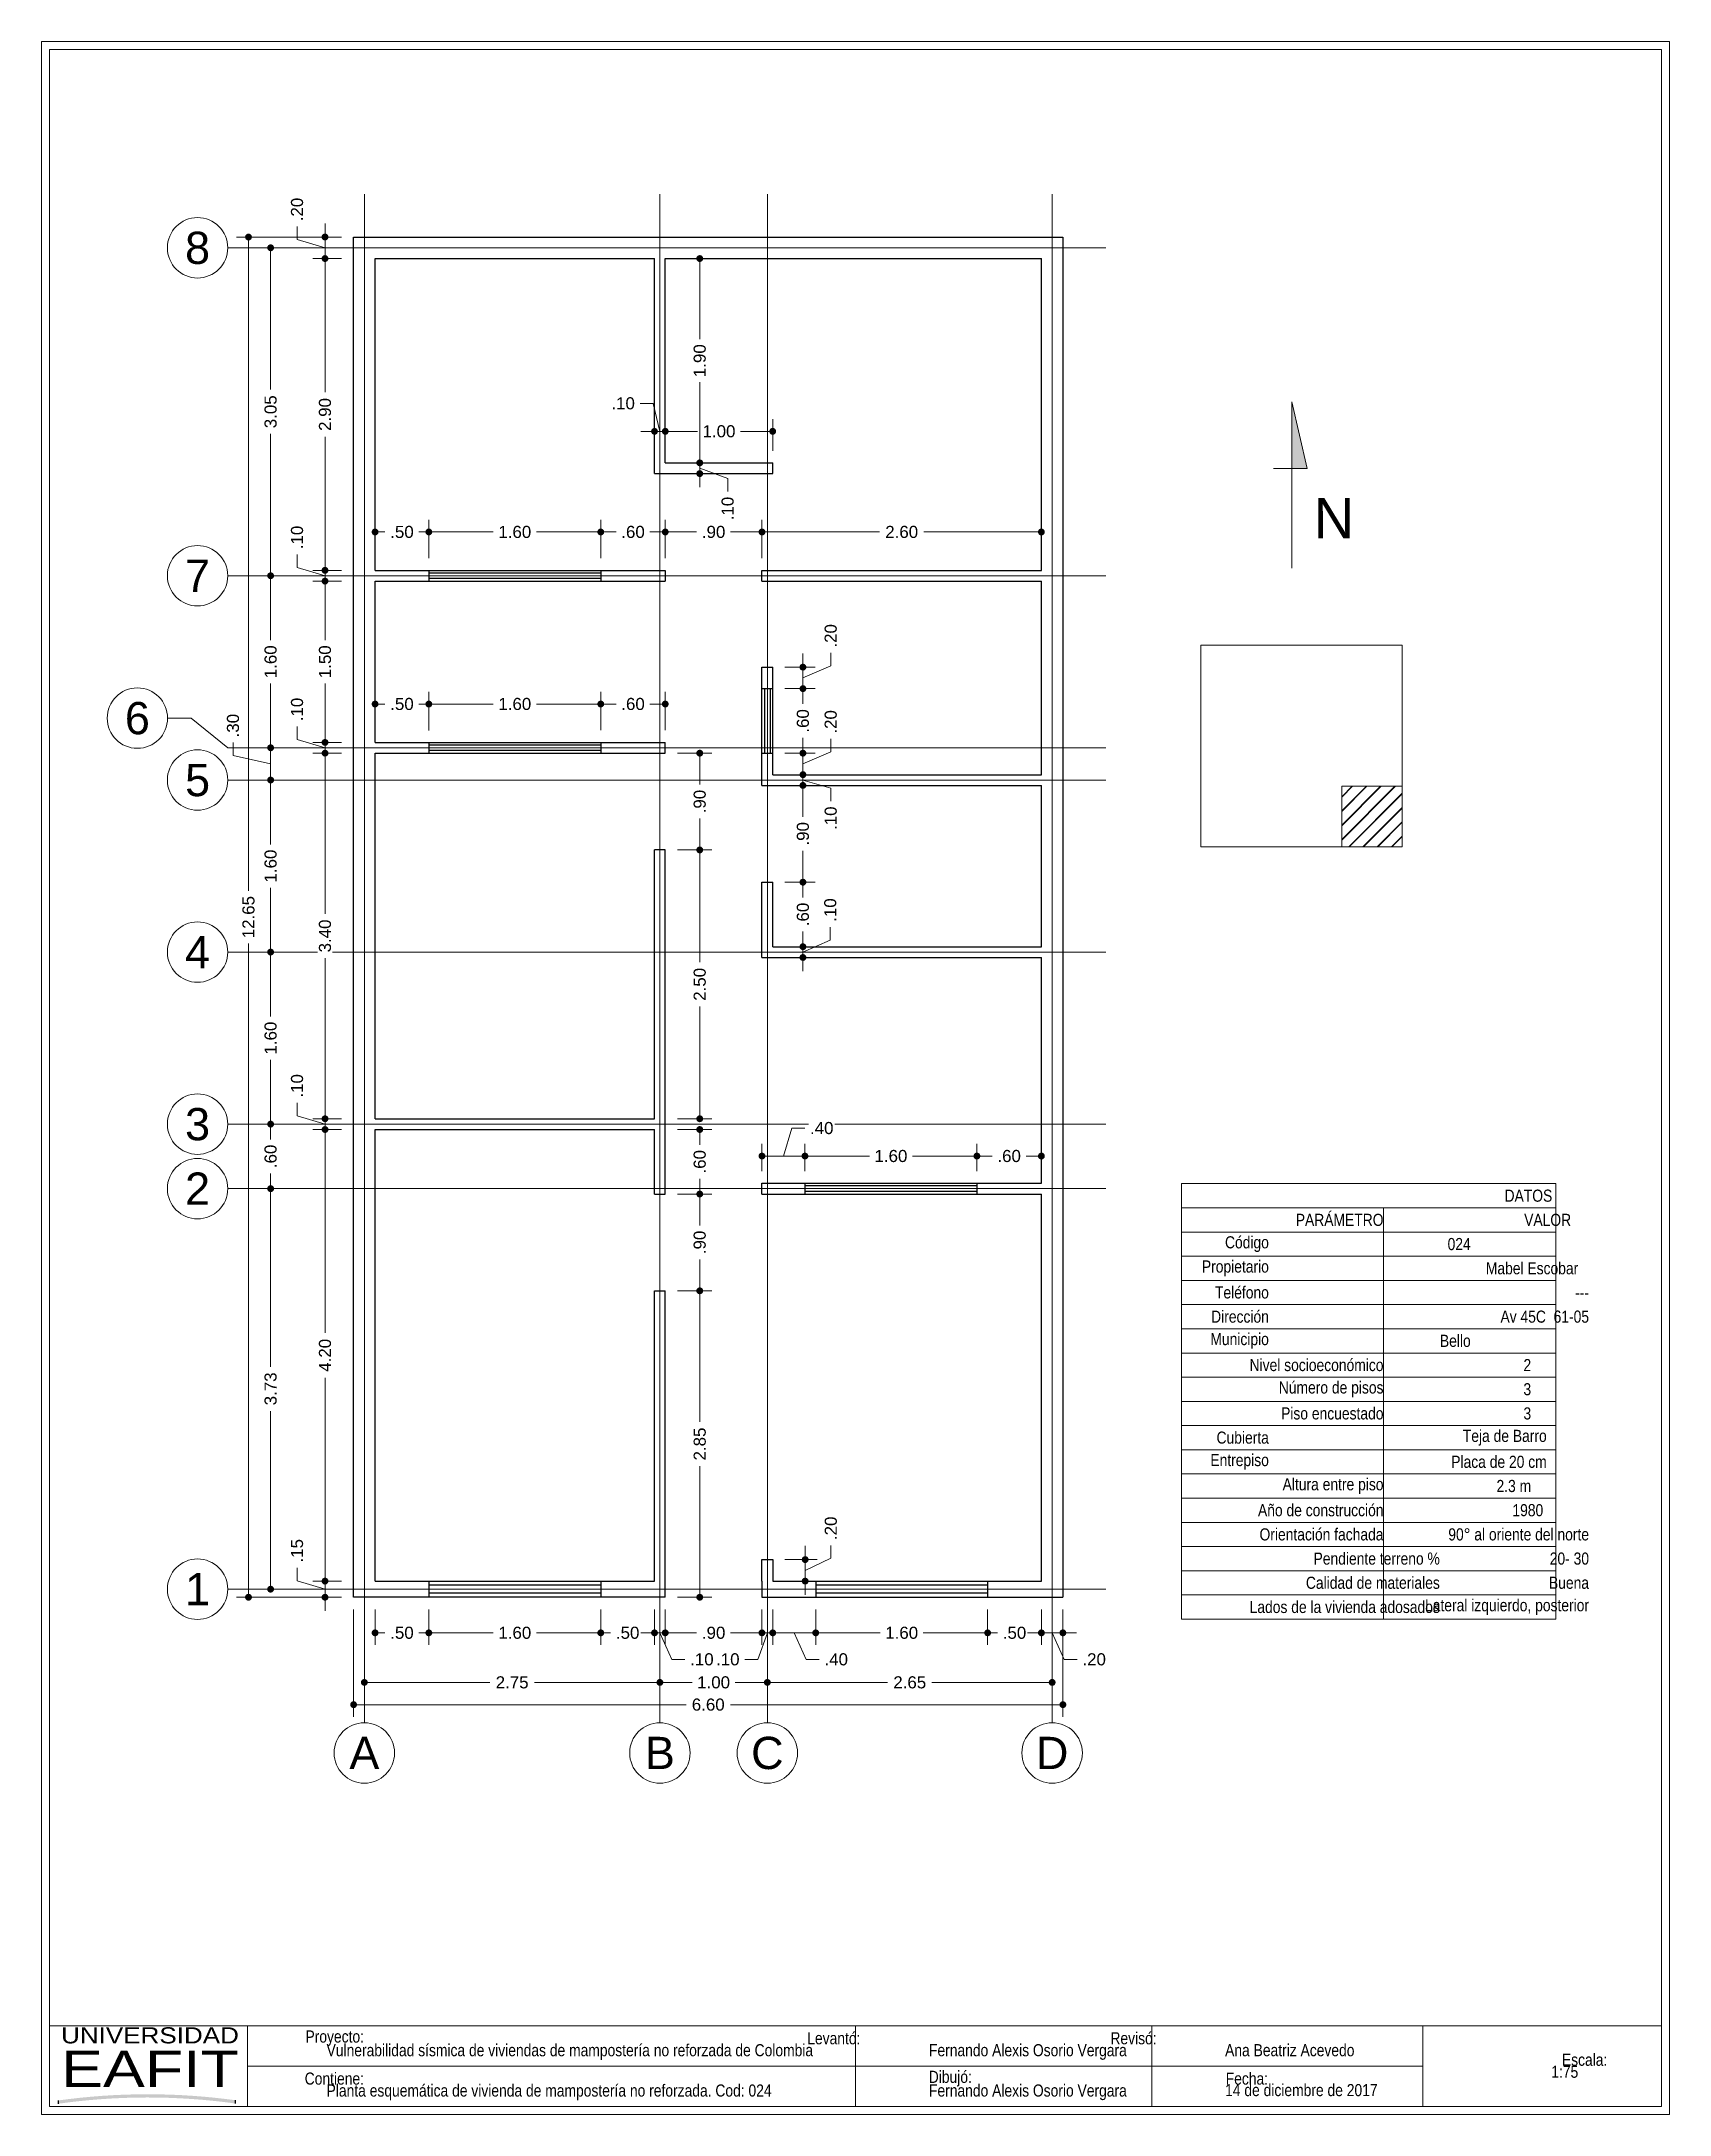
# Paper-space layout 'Layout1' of a CAD drawing. Header units: millimetres. Extents: x 25.7 to 25.902, y 19.5 to 19.757.
# The model-space entities are those that its viewports show. They can reach past a viewport. Long polylines and large blocks are cut down to what shows.
import ezdxf
from ezdxf.enums import TextEntityAlignment as Align

# ---------------------------------------------------------------- set-up
doc = ezdxf.new("R2010")
doc.units = ezdxf.units.MM
doc.header["$LTSCALE"] = 0.001
doc.linetypes.add('CENTER2', pattern=[28.575, 19.05, -3.175, 3.175, -3.175])
for name, color, linetype, lineweight in [('Cotas', 7, 'Continuous', 18), ('Ejes', 7, 'CENTER2', 5), ('Muros', 7, 'Continuous', 30), ('Ventanas', 250, 'Continuous', 25)]:
    doc.layers.add(name, color=color, linetype=linetype, lineweight=lineweight)
doc.layers.add('Eafit', color=7, linetype='Continuous', true_color=0x00006b)
doc.layers.add('Viewports', color=7, linetype='Continuous', lineweight=18, plot=False)
doc.styles.add('Eafit', font='ERASBD.TTF')
doc.styles.get("Standard").update_dxf_attribs({"font": 'arial.ttf'})
doc.styles.add('Texto', font='ARIALN.TTF')
doc.dimstyles.new('1-75', dxfattribs={"dimscale": 75, "dimtxt": 0.0015, "dimasz": 0.00085, "dimexe": 0.0015, "dimexo": 0.0015, "dimgap": 0.0008, "dimtad": 0, "dimzin": 4, "dimdsep": 46, "dimtxsty": 'Standard', "dimblk": 'DOT', "dimcen": 0.0009, "dimclrd": 256, "dimclre": 256, "dimclrt": 256, "dimadec": 0, "dimazin": 0, "dimtfac": 1, "dimtofl": 0, "dimtmove": 1, "dimatfit": 2, "dimfxl": 0.0015, "dimtfill": 1, "dimtolj": 1, "dimtzin": 4, "dimlwd": -1, "dimlwe": -1, "dimarcsym": 0})

psp = doc.layouts.get("Layout1")

# ---------------------------------------------------------------- texts
at = {"layer": 'Cotas', "style": 'Texto'}
for s, p in [('Vulnerabilidad sísmica de viviendas de mampostería no reforzada de Colombia', (25.73583, 19.50764)), ('Fernando Alexis Osorio Vergara', (25.81057, 19.50764)), ('Ana Beatriz Acevedo', (25.84731, 19.50764)), ('1:75', (25.88778, 19.50497)), ('Planta esquemática de vivienda de mampostería no reforzada. Cod: 024', (25.73583, 19.50264)), ('Fernando Alexis Osorio Vergara', (25.81057, 19.50264)), ('14 de diciembre de 2017', (25.84731, 19.50269))]:
    psp.add_text(s, height=0.0015, dxfattribs=at).set_placement(p)
at = {"layer": 'Cotas', "insert": (25.8586, 19.69838), "char_height": 0.005, "width": 0.0033039, "attachment_point": 4}
psp.add_mtext('\\pi-0.00031771;N', dxfattribs=at)
at = {"layer": 'Cotas', "char_height": 0.0015, "attachment_point": 6, "style": 'Texto'}
for s, insert, width in [('DATOS', (25.8879, 19.61434), 0.0476342), ('PARÁMETRO', (25.86696, 19.61134), 0.0250473), ('VALOR', (25.89024, 19.61134), 0.0257008), ('Código', (25.85274, 19.60834), 0.010177), ('024', (25.87778, 19.60834), 0.0101769), ('Propietario', (25.85274, 19.60534), 0.010177), ('\\pi-0.0045,l0.006,t0.006;Mabel Escobar', (25.89112, 19.60534), 0.0248539), ('Teléfono', (25.85274, 19.60234), 0.010177), ('---', (25.89246, 19.60234), 0.0248539), ('Dirección', (25.85274, 19.59934), 0.010177), ('Av 45C  61-05', (25.89246, 19.59934), 0.0248539), ('Municipio', (25.85274, 19.59634), 0.010177), ('Bello', (25.87778, 19.59634), 0.0101769), ('Nivel socioeconómico', (25.86696, 19.59334), 0.0244012), ('2', (25.88528, 19.59334), 0.0176769), ('Número de pisos', (25.86696, 19.59034), 0.0244012), ('3', (25.88528, 19.59034), 0.0176769), ('Piso encuestado', (25.86696, 19.58734), 0.0244012), ('3', (25.88528, 19.58734), 0.0176769), ('Cubierta', (25.85274, 19.58434), 0.010177), ('Teja de Barro', (25.88721, 19.58434), 0.0196039), ('Entrepiso', (25.85274, 19.58134), 0.010177), ('Placa de 20 cm', (25.88721, 19.58134), 0.0196039), ('Altura entre piso', (25.86696, 19.57834), 0.0244012), ('2.3 m', (25.88528, 19.57834), 0.0176769), ('Año de construcción', (25.86696, 19.57534), 0.0244012), ('1980', (25.88678, 19.57534), 0.0191769), ('Orientación fachada', (25.86696, 19.57234), 0.0244012), ('90° al oriente del norte', (25.89246, 19.57234), 0.0248539), ('Pendiente terreno %', (25.87395, 19.56934), 0.0313948), ('20- 30', (25.89246, 19.56934), 0.0248539), ('Calidad de materiales', (25.87395, 19.56634), 0.0313948), ('Buena', (25.89246, 19.56634), 0.0248539), ('Lados de la vivienda adosados', (25.87395, 19.56334), 0.0313948), ('Lateral izquierdo, posterior', (25.89246, 19.56334), 0.0248539), ('Proyecto:', (25.74047, 19.50986), 0.0138629), ('Escala:', (25.89473, 19.50719), 0.0138629), ('Contiene:', (25.74047, 19.50486), 0.0138629), ('Dibujó:', (25.81589, 19.50486), 0.0138629), ('Fecha:', (25.85264, 19.50486), 0.0138629)]:
    psp.add_mtext(s, dxfattribs=dict(at, insert=insert, width=width))
for s, insert in [('Levantó:', (25.80206, 19.50986)), ('Revisó:', (25.83881, 19.50986))]:
    psp.add_mtext(s, dxfattribs=dict(at, insert=insert))

msp = doc.modelspace()

# ---------------------------------------------------------------- texts
at = {"layer": 'Ejes'}
for s, p in [('8', (18.448, 12.5)), ('7', (18.448, 9.45)), ('6', (17.888, 8.126)), ('5', (18.448, 7.55)), ('4', (18.448, 5.95)), ('3', (18.448, 4.35)), ('2', (18.448, 3.75)), ('1', (18.448, 0.025)), ('A', (20, -1.498)), ('B', (22.75, -1.498)), ('C', (23.75, -1.498)), ('D', (26.4, -1.498))]:
    msp.add_text(s, height=0.3, dxfattribs=at).set_placement(p, align=Align.MIDDLE_CENTER)

# ---------------------------------------------------------------- blocks, each defined once
blk = doc.blocks.new('eafit')
at = {"layer": 'Eafit'}
h = blk.add_hatch(color=256, dxfattribs=at)
h.dxf.hatch_style = 1
h.paths.add_polyline_path([(0.00224, 0.0015), (0.00224, 0.00069, -0.069128), (0.04619, 0.00073), (0.04619, 0.00154, 0.06878)])
for p, q in [((0.00224, 0.00069), (0.00224, 0.0015)), ((0.04619, 0.00073), (0.04619, 0.00154))]:
    blk.add_line(p, q, dxfattribs=at)
at = {"layer": 'Eafit', "style": 'Eafit'}
for s, height, width, p, p2 in [('UNIVERSIDAD', 0.004, 1.005949, (0.00288, 0.01564), (0.047, 0.01564)), ('EAFIT', 0.009, 1.061888, (0.00289, 0.00482), (0.04701, 0.00482))]:
    blk.add_text(s, height=height, dxfattribs=dict(at, width=width)).set_placement(p, p2, align=Align.FIT)
blk = doc.blocks.new('_DOT')
at = {"color": 0, "linetype": 'ByBlock'}
blk.add_line((-0.5, 0), (-1, 0), dxfattribs=at)
at = {"color": 0, "linetype": 'ByBlock', "const_width": 0.5}
blk.add_lwpolyline([(-0.25, 0, 1), (0.25, 0, 1)], format="xyb", close=True, dxfattribs=at)
blk = doc.blocks.new('*D3')
at = {"layer": 'Cotas', "transparency": 16777216}
for p, q in [((19.9, -0.163), (19.9, -1.162)), ((26.5, -0.163), (26.5, -1.162)), ((19.964, -1.049), (22.994, -1.049)), ((26.436, -1.049), (23.406, -1.049))]:
    blk.add_line(p, q, dxfattribs=at)
at = {"layer": 'Defpoints', "color": 0, "transparency": 16777216}
for p in [(19.9, -0.05), (26.5, -0.05), (26.5, -1.049)]:
    blk.add_point(p, dxfattribs=at)
at = {"layer": 'Cotas', "transparency": 16777216, "xscale": 0.06375, "yscale": 0.06375, "zscale": 0.06375, "rotation": 180}
blk.add_blockref('_DOT', (19.9, -1.049), dxfattribs=at)
at = {"layer": 'Cotas', "transparency": 16777216, "xscale": 0.06375, "yscale": 0.06375, "zscale": 0.06375}
blk.add_blockref('_DOT', (26.5, -1.049), dxfattribs=at)
at = {"layer": 'Cotas', "transparency": 16777216, "insert": (23.2, -1.049), "char_height": 0.1125, "attachment_point": 5, "bg_fill": 3, "box_fill_scale": 1.1, "bg_fill_color": 256, "bg_fill_true_color": 13158600, "bg_fill_transparency": 0}
blk.add_mtext('\\A1;6.60', dxfattribs=at)
blk = doc.blocks.new('*D4')
at = {"layer": 'Cotas', "transparency": 16777216}
for p, q in [((20, -0.163), (20, -0.954)), ((22.75, -0.163), (22.75, -0.954)), ((20.064, -0.842), (21.168, -0.842)), ((22.686, -0.842), (21.582, -0.842))]:
    blk.add_line(p, q, dxfattribs=at)
at = {"layer": 'Defpoints', "color": 0, "transparency": 16777216}
for p in [(20, -0.05), (22.75, -0.05), (22.75, -0.842)]:
    blk.add_point(p, dxfattribs=at)
at = {"layer": 'Cotas', "transparency": 16777216, "xscale": 0.06375, "yscale": 0.06375, "zscale": 0.06375, "rotation": 180}
blk.add_blockref('_DOT', (20, -0.842), dxfattribs=at)
at = {"layer": 'Cotas', "transparency": 16777216, "xscale": 0.06375, "yscale": 0.06375, "zscale": 0.06375}
blk.add_blockref('_DOT', (22.75, -0.842), dxfattribs=at)
at = {"layer": 'Cotas', "transparency": 16777216, "insert": (21.375, -0.842), "char_height": 0.1125, "attachment_point": 5, "bg_fill": 3, "box_fill_scale": 1.1, "bg_fill_color": 256, "bg_fill_true_color": 13158600, "bg_fill_transparency": 0}
blk.add_mtext('\\A1;2.75', dxfattribs=at)
blk = doc.blocks.new('*D5')
at = {"layer": 'Cotas', "transparency": 16777216}
for p, q in [((22.75, -0.163), (22.75, -0.954)), ((23.75, -0.163), (23.75, -0.954)), ((22.814, -0.842), (23.049, -0.842)), ((23.686, -0.842), (23.451, -0.842))]:
    blk.add_line(p, q, dxfattribs=at)
at = {"layer": 'Defpoints', "color": 0, "transparency": 16777216}
for p in [(22.75, -0.05), (23.75, -0.05), (23.75, -0.842)]:
    blk.add_point(p, dxfattribs=at)
at = {"layer": 'Cotas', "transparency": 16777216, "xscale": 0.06375, "yscale": 0.06375, "zscale": 0.06375, "rotation": 180}
blk.add_blockref('_DOT', (22.75, -0.842), dxfattribs=at)
at = {"layer": 'Cotas', "transparency": 16777216, "xscale": 0.06375, "yscale": 0.06375, "zscale": 0.06375}
blk.add_blockref('_DOT', (23.75, -0.842), dxfattribs=at)
at = {"layer": 'Cotas', "transparency": 16777216, "insert": (23.25, -0.842), "char_height": 0.1125, "attachment_point": 5, "bg_fill": 3, "box_fill_scale": 1.1, "bg_fill_color": 256, "bg_fill_true_color": 13158600, "bg_fill_transparency": 0}
blk.add_mtext('\\A1;1.00', dxfattribs=at)
blk = doc.blocks.new('*D6')
at = {"layer": 'Cotas', "transparency": 16777216}
for p, q in [((23.75, -0.163), (23.75, -0.954)), ((26.4, -0.163), (26.4, -0.954)), ((23.814, -0.842), (24.868, -0.842)), ((26.336, -0.842), (25.282, -0.842))]:
    blk.add_line(p, q, dxfattribs=at)
at = {"layer": 'Defpoints', "color": 0, "transparency": 16777216}
for p in [(23.75, -0.05), (26.4, -0.05), (26.4, -0.842)]:
    blk.add_point(p, dxfattribs=at)
at = {"layer": 'Cotas', "transparency": 16777216, "xscale": 0.06375, "yscale": 0.06375, "zscale": 0.06375, "rotation": 180}
blk.add_blockref('_DOT', (23.75, -0.842), dxfattribs=at)
at = {"layer": 'Cotas', "transparency": 16777216, "xscale": 0.06375, "yscale": 0.06375, "zscale": 0.06375}
blk.add_blockref('_DOT', (26.4, -0.842), dxfattribs=at)
at = {"layer": 'Cotas', "transparency": 16777216, "insert": (25.075, -0.842), "char_height": 0.1125, "attachment_point": 5, "bg_fill": 3, "box_fill_scale": 1.1, "bg_fill_color": 256, "bg_fill_true_color": 13158600, "bg_fill_transparency": 0}
blk.add_mtext('\\A1;2.65', dxfattribs=at)
blk = doc.blocks.new('*D7')
at = {"layer": 'Cotas', "transparency": 16777216}
for p, q in [((20.1, -0.163), (20.1, -0.494)), ((20.6, -0.163), (20.6, -0.494)), ((20.164, -0.381), (20.192, -0.381)), ((20.536, -0.381), (20.508, -0.381))]:
    blk.add_line(p, q, dxfattribs=at)
at = {"layer": 'Defpoints', "color": 0, "transparency": 16777216}
for p in [(20.1, -0.05), (20.6, -0.05), (20.6, -0.381)]:
    blk.add_point(p, dxfattribs=at)
at = {"layer": 'Cotas', "transparency": 16777216, "insert": (20.35, -0.381), "char_height": 0.1125, "attachment_point": 5, "bg_fill": 3, "box_fill_scale": 1.1, "bg_fill_color": 256, "bg_fill_true_color": 13158600, "bg_fill_transparency": 0}
blk.add_mtext('\\A1;.50', dxfattribs=at)
at = {"layer": 'Cotas', "transparency": 16777216, "xscale": 0.06375, "yscale": 0.06375, "zscale": 0.06375, "rotation": 180}
blk.add_blockref('_DOT', (20.1, -0.381), dxfattribs=at)
at = {"layer": 'Cotas', "transparency": 16777216, "xscale": 0.06375, "yscale": 0.06375, "zscale": 0.06375}
blk.add_blockref('_DOT', (20.6, -0.381), dxfattribs=at)
blk = doc.blocks.new('*D8')
at = {"layer": 'Cotas', "transparency": 16777216}
for p, q in [((20.6, -0.163), (20.6, -0.494)), ((22.2, -0.163), (22.2, -0.494)), ((20.664, -0.381), (21.199, -0.381)), ((22.136, -0.381), (21.601, -0.381))]:
    blk.add_line(p, q, dxfattribs=at)
at = {"layer": 'Defpoints', "color": 0, "transparency": 16777216}
for p in [(20.6, -0.05), (22.2, -0.05), (22.2, -0.381)]:
    blk.add_point(p, dxfattribs=at)
at = {"layer": 'Cotas', "transparency": 16777216, "xscale": 0.06375, "yscale": 0.06375, "zscale": 0.06375, "rotation": 180}
blk.add_blockref('_DOT', (20.6, -0.381), dxfattribs=at)
at = {"layer": 'Cotas', "transparency": 16777216, "xscale": 0.06375, "yscale": 0.06375, "zscale": 0.06375}
blk.add_blockref('_DOT', (22.2, -0.381), dxfattribs=at)
at = {"layer": 'Cotas', "transparency": 16777216, "insert": (21.4, -0.381), "char_height": 0.1125, "attachment_point": 5, "bg_fill": 3, "box_fill_scale": 1.1, "bg_fill_color": 256, "bg_fill_true_color": 13158600, "bg_fill_transparency": 0}
blk.add_mtext('\\A1;1.60', dxfattribs=at)
blk = doc.blocks.new('*D9')
at = {"layer": 'Cotas', "transparency": 16777216}
for p, q in [((22.2, -0.163), (22.2, -0.494)), ((22.7, -0.163), (22.7, -0.494)), ((22.264, -0.381), (22.292, -0.381)), ((22.636, -0.381), (22.608, -0.381))]:
    blk.add_line(p, q, dxfattribs=at)
at = {"layer": 'Defpoints', "color": 0, "transparency": 16777216}
for p in [(22.2, -0.05), (22.7, -0.05), (22.7, -0.381)]:
    blk.add_point(p, dxfattribs=at)
at = {"layer": 'Cotas', "transparency": 16777216, "insert": (22.45, -0.381), "char_height": 0.1125, "attachment_point": 5, "bg_fill": 3, "box_fill_scale": 1.1, "bg_fill_color": 256, "bg_fill_true_color": 13158600, "bg_fill_transparency": 0}
blk.add_mtext('\\A1;.50', dxfattribs=at)
at = {"layer": 'Cotas', "transparency": 16777216, "xscale": 0.06375, "yscale": 0.06375, "zscale": 0.06375, "rotation": 180}
blk.add_blockref('_DOT', (22.2, -0.381), dxfattribs=at)
at = {"layer": 'Cotas', "transparency": 16777216, "xscale": 0.06375, "yscale": 0.06375, "zscale": 0.06375}
blk.add_blockref('_DOT', (22.7, -0.381), dxfattribs=at)
blk = doc.blocks.new('*D10')
at = {"layer": 'Cotas', "transparency": 16777216}
for p, q in [((22.7, -0.163), (22.7, -0.494)), ((22.8, -0.163), (22.8, -0.494)), ((22.636, -0.381), (22.573, -0.381)), ((22.7, -0.381), (22.8, -0.381)), ((22.75, -0.381), (22.862, -0.628)), ((22.864, -0.381), (22.927, -0.381)), ((22.862, -0.628), (22.982, -0.628))]:
    blk.add_line(p, q, dxfattribs=at)
at = {"layer": 'Defpoints', "color": 0, "transparency": 16777216}
for p in [(22.7, -0.05), (22.8, -0.05), (22.8, -0.381)]:
    blk.add_point(p, dxfattribs=at)
at = {"layer": 'Cotas', "transparency": 16777216, "xscale": 0.06375, "yscale": 0.06375, "zscale": 0.06375}
blk.add_blockref('_DOT', (22.7, -0.381), dxfattribs=at)
at = {"layer": 'Cotas', "transparency": 16777216, "xscale": 0.06375, "yscale": 0.06375, "zscale": 0.06375, "rotation": 180}
blk.add_blockref('_DOT', (22.8, -0.381), dxfattribs=at)
at = {"layer": 'Cotas', "transparency": 16777216, "insert": (23.141, -0.628), "char_height": 0.1125, "attachment_point": 5, "bg_fill": 3, "box_fill_scale": 1.1, "bg_fill_color": 256, "bg_fill_true_color": 13158600, "bg_fill_transparency": 0}
blk.add_mtext('\\A1;.10', dxfattribs=at)
blk = doc.blocks.new('*D11')
at = {"layer": 'Cotas', "transparency": 16777216}
for p, q in [((22.8, -0.163), (22.8, -0.494)), ((23.7, -0.163), (23.7, -0.494)), ((22.864, -0.381), (23.092, -0.381)), ((23.636, -0.381), (23.408, -0.381))]:
    blk.add_line(p, q, dxfattribs=at)
at = {"layer": 'Defpoints', "color": 0, "transparency": 16777216}
for p in [(22.8, -0.05), (23.7, -0.05), (23.7, -0.381)]:
    blk.add_point(p, dxfattribs=at)
at = {"layer": 'Cotas', "transparency": 16777216, "xscale": 0.06375, "yscale": 0.06375, "zscale": 0.06375, "rotation": 180}
blk.add_blockref('_DOT', (22.8, -0.381), dxfattribs=at)
at = {"layer": 'Cotas', "transparency": 16777216, "xscale": 0.06375, "yscale": 0.06375, "zscale": 0.06375}
blk.add_blockref('_DOT', (23.7, -0.381), dxfattribs=at)
at = {"layer": 'Cotas', "transparency": 16777216, "insert": (23.25, -0.381), "char_height": 0.1125, "attachment_point": 5, "bg_fill": 3, "box_fill_scale": 1.1, "bg_fill_color": 256, "bg_fill_true_color": 13158600, "bg_fill_transparency": 0}
blk.add_mtext('\\A1;.90', dxfattribs=at)
blk = doc.blocks.new('*D12')
at = {"layer": 'Cotas', "transparency": 16777216}
for p, q in [((23.7, -0.163), (23.7, -0.494)), ((23.8, -0.163), (23.8, -0.494)), ((23.636, -0.381), (23.573, -0.381)), ((23.75, -0.381), (23.66, -0.628)), ((23.7, -0.381), (23.8, -0.381)), ((23.864, -0.381), (23.927, -0.381)), ((23.66, -0.628), (23.54, -0.628))]:
    blk.add_line(p, q, dxfattribs=at)
at = {"layer": 'Defpoints', "color": 0, "transparency": 16777216}
for p in [(23.7, -0.05), (23.8, -0.05), (23.8, -0.381)]:
    blk.add_point(p, dxfattribs=at)
at = {"layer": 'Cotas', "transparency": 16777216, "xscale": 0.06375, "yscale": 0.06375, "zscale": 0.06375}
blk.add_blockref('_DOT', (23.7, -0.381), dxfattribs=at)
at = {"layer": 'Cotas', "transparency": 16777216, "xscale": 0.06375, "yscale": 0.06375, "zscale": 0.06375, "rotation": 180}
blk.add_blockref('_DOT', (23.8, -0.381), dxfattribs=at)
at = {"layer": 'Cotas', "transparency": 16777216, "insert": (23.382, -0.628), "char_height": 0.1125, "attachment_point": 5, "bg_fill": 3, "box_fill_scale": 1.1, "bg_fill_color": 256, "bg_fill_true_color": 13158600, "bg_fill_transparency": 0}
blk.add_mtext('\\A1;.10', dxfattribs=at)
blk = doc.blocks.new('*D13')
at = {"layer": 'Cotas', "transparency": 16777216}
for p, q in [((23.8, -0.163), (23.8, -0.494)), ((24.2, -0.163), (24.2, -0.494)), ((23.864, -0.381), (24.136, -0.381)), ((24, -0.381), (24.112, -0.628)), ((24.112, -0.628), (24.232, -0.628))]:
    blk.add_line(p, q, dxfattribs=at)
at = {"layer": 'Defpoints', "color": 0, "transparency": 16777216}
for p in [(23.8, -0.05), (24.2, -0.05), (24.2, -0.381)]:
    blk.add_point(p, dxfattribs=at)
at = {"layer": 'Cotas', "transparency": 16777216, "xscale": 0.06375, "yscale": 0.06375, "zscale": 0.06375, "rotation": 180}
blk.add_blockref('_DOT', (23.8, -0.381), dxfattribs=at)
at = {"layer": 'Cotas', "transparency": 16777216, "xscale": 0.06375, "yscale": 0.06375, "zscale": 0.06375}
blk.add_blockref('_DOT', (24.2, -0.381), dxfattribs=at)
at = {"layer": 'Cotas', "transparency": 16777216, "insert": (24.391, -0.628), "char_height": 0.1125, "attachment_point": 5, "bg_fill": 3, "box_fill_scale": 1.1, "bg_fill_color": 256, "bg_fill_true_color": 13158600, "bg_fill_transparency": 0}
blk.add_mtext('\\A1;.40', dxfattribs=at)
blk = doc.blocks.new('*D14')
at = {"layer": 'Cotas', "transparency": 16777216}
for p, q in [((24.2, -0.163), (24.2, -0.494)), ((25.8, -0.163), (25.8, -0.494)), ((24.264, -0.381), (24.799, -0.381)), ((25.736, -0.381), (25.201, -0.381))]:
    blk.add_line(p, q, dxfattribs=at)
at = {"layer": 'Defpoints', "color": 0, "transparency": 16777216}
for p in [(24.2, -0.05), (25.8, -0.05), (25.8, -0.381)]:
    blk.add_point(p, dxfattribs=at)
at = {"layer": 'Cotas', "transparency": 16777216, "xscale": 0.06375, "yscale": 0.06375, "zscale": 0.06375, "rotation": 180}
blk.add_blockref('_DOT', (24.2, -0.381), dxfattribs=at)
at = {"layer": 'Cotas', "transparency": 16777216, "xscale": 0.06375, "yscale": 0.06375, "zscale": 0.06375}
blk.add_blockref('_DOT', (25.8, -0.381), dxfattribs=at)
at = {"layer": 'Cotas', "transparency": 16777216, "insert": (25, -0.381), "char_height": 0.1125, "attachment_point": 5, "bg_fill": 3, "box_fill_scale": 1.1, "bg_fill_color": 256, "bg_fill_true_color": 13158600, "bg_fill_transparency": 0}
blk.add_mtext('\\A1;1.60', dxfattribs=at)
blk = doc.blocks.new('*D15')
at = {"layer": 'Cotas', "transparency": 16777216}
for p, q in [((25.8, -0.163), (25.8, -0.494)), ((26.3, -0.163), (26.3, -0.494)), ((25.864, -0.381), (25.892, -0.381)), ((26.236, -0.381), (26.208, -0.381))]:
    blk.add_line(p, q, dxfattribs=at)
at = {"layer": 'Defpoints', "color": 0, "transparency": 16777216}
for p in [(25.8, -0.05), (26.3, -0.05), (26.3, -0.381)]:
    blk.add_point(p, dxfattribs=at)
at = {"layer": 'Cotas', "transparency": 16777216, "insert": (26.05, -0.381), "char_height": 0.1125, "attachment_point": 5, "bg_fill": 3, "box_fill_scale": 1.1, "bg_fill_color": 256, "bg_fill_true_color": 13158600, "bg_fill_transparency": 0}
blk.add_mtext('\\A1;.50', dxfattribs=at)
at = {"layer": 'Cotas', "transparency": 16777216, "xscale": 0.06375, "yscale": 0.06375, "zscale": 0.06375, "rotation": 180}
blk.add_blockref('_DOT', (25.8, -0.381), dxfattribs=at)
at = {"layer": 'Cotas', "transparency": 16777216, "xscale": 0.06375, "yscale": 0.06375, "zscale": 0.06375}
blk.add_blockref('_DOT', (26.3, -0.381), dxfattribs=at)
blk = doc.blocks.new('*D16')
at = {"layer": 'Cotas', "transparency": 16777216}
for p, q in [((26.3, -0.163), (26.3, -0.494)), ((26.5, -0.163), (26.5, -0.494)), ((26.236, -0.381), (26.172, -0.381)), ((26.3, -0.381), (26.5, -0.381)), ((26.4, -0.381), (26.512, -0.628)), ((26.564, -0.381), (26.628, -0.381)), ((26.512, -0.628), (26.632, -0.628))]:
    blk.add_line(p, q, dxfattribs=at)
at = {"layer": 'Defpoints', "color": 0, "transparency": 16777216}
for p in [(26.3, -0.05), (26.5, -0.05), (26.5, -0.381)]:
    blk.add_point(p, dxfattribs=at)
at = {"layer": 'Cotas', "transparency": 16777216, "xscale": 0.06375, "yscale": 0.06375, "zscale": 0.06375}
blk.add_blockref('_DOT', (26.3, -0.381), dxfattribs=at)
at = {"layer": 'Cotas', "transparency": 16777216, "xscale": 0.06375, "yscale": 0.06375, "zscale": 0.06375, "rotation": 180}
blk.add_blockref('_DOT', (26.5, -0.381), dxfattribs=at)
at = {"layer": 'Cotas', "transparency": 16777216, "insert": (26.791, -0.628), "char_height": 0.1125, "attachment_point": 5, "bg_fill": 3, "box_fill_scale": 1.1, "bg_fill_color": 256, "bg_fill_true_color": 13158600, "bg_fill_transparency": 0}
blk.add_mtext('\\A1;.20', dxfattribs=at)
blk = doc.blocks.new('*D17')
at = {"layer": 'Cotas', "transparency": 16777216}
for p, q in [((19.788, 12.6), (18.81, 12.6)), ((18.922, 12.536), (18.922, 6.52)), ((18.922, 0.014), (18.922, 6.03)), ((19.788, -0.05), (18.81, -0.05))]:
    blk.add_line(p, q, dxfattribs=at)
at = {"layer": 'Defpoints', "color": 0, "transparency": 16777216}
for p in [(18.922, 12.6), (19.9, 12.6), (19.9, -0.05)]:
    blk.add_point(p, dxfattribs=at)
at = {"layer": 'Cotas', "transparency": 16777216, "xscale": 0.06375, "yscale": 0.06375, "zscale": 0.06375}
for p, rotation in [((18.922, 12.6), 90), ((18.922, -0.05), 270)]:
    blk.add_blockref('_DOT', p, dxfattribs=dict(at, rotation=rotation))
at = {"layer": 'Cotas', "transparency": 16777216, "insert": (18.922, 6.275), "char_height": 0.1125, "attachment_point": 5, "rotation": 90, "bg_fill": 3, "box_fill_scale": 1.1, "bg_fill_color": 256, "bg_fill_true_color": 13158600, "bg_fill_transparency": 0}
blk.add_mtext('\\A1;12.65', dxfattribs=at)
blk = doc.blocks.new('*D18')
at = {"layer": 'Cotas', "transparency": 16777216}
for p, q in [((19.788, 12.5), (19.016, 12.5)), ((19.128, 12.436), (19.128, 11.181)), ((19.128, 9.514), (19.128, 10.769)), ((19.788, 9.45), (19.016, 9.45))]:
    blk.add_line(p, q, dxfattribs=at)
at = {"layer": 'Defpoints', "color": 0, "transparency": 16777216}
for p in [(19.9, 12.5), (19.128, 9.45), (19.9, 9.45)]:
    blk.add_point(p, dxfattribs=at)
at = {"layer": 'Cotas', "transparency": 16777216, "xscale": 0.06375, "yscale": 0.06375, "zscale": 0.06375}
for p, rotation in [((19.128, 12.5), 90), ((19.128, 9.45), 270)]:
    blk.add_blockref('_DOT', p, dxfattribs=dict(at, rotation=rotation))
at = {"layer": 'Cotas', "transparency": 16777216, "insert": (19.128, 10.975), "char_height": 0.1125, "attachment_point": 5, "rotation": 90, "bg_fill": 3, "box_fill_scale": 1.1, "bg_fill_color": 256, "bg_fill_true_color": 13158600, "bg_fill_transparency": 0}
blk.add_mtext('\\A1;3.05', dxfattribs=at)
blk = doc.blocks.new('*D19')
at = {"layer": 'Cotas', "transparency": 16777216}
for p, q in [((19.788, 9.45), (19.016, 9.45)), ((19.128, 9.386), (19.128, 8.851)), ((19.128, 7.914), (19.128, 8.449)), ((19.788, 7.85), (19.016, 7.85))]:
    blk.add_line(p, q, dxfattribs=at)
at = {"layer": 'Defpoints', "color": 0, "transparency": 16777216}
for p in [(19.9, 9.45), (19.128, 7.85), (19.9, 7.85)]:
    blk.add_point(p, dxfattribs=at)
at = {"layer": 'Cotas', "transparency": 16777216, "xscale": 0.06375, "yscale": 0.06375, "zscale": 0.06375}
for p, rotation in [((19.128, 9.45), 90), ((19.128, 7.85), 270)]:
    blk.add_blockref('_DOT', p, dxfattribs=dict(at, rotation=rotation))
at = {"layer": 'Cotas', "transparency": 16777216, "insert": (19.128, 8.65), "char_height": 0.1125, "attachment_point": 5, "rotation": 90, "bg_fill": 3, "box_fill_scale": 1.1, "bg_fill_color": 256, "bg_fill_true_color": 13158600, "bg_fill_transparency": 0}
blk.add_mtext('\\A1;1.60', dxfattribs=at)
blk = doc.blocks.new('*D20')
at = {"layer": 'Cotas', "transparency": 16777216}
for p, q in [((18.778, 7.778), (18.778, 7.898)), ((19.128, 7.7), (18.778, 7.778)), ((19.788, 7.85), (19.016, 7.85)), ((19.128, 7.786), (19.128, 7.614)), ((19.788, 7.55), (19.016, 7.55))]:
    blk.add_line(p, q, dxfattribs=at)
at = {"layer": 'Defpoints', "color": 0, "transparency": 16777216}
for p in [(19.9, 7.85), (19.128, 7.55), (19.9, 7.55)]:
    blk.add_point(p, dxfattribs=at)
at = {"layer": 'Cotas', "transparency": 16777216, "xscale": 0.06375, "yscale": 0.06375, "zscale": 0.06375}
for p, rotation in [((19.128, 7.85), 90), ((19.128, 7.55), 270)]:
    blk.add_blockref('_DOT', p, dxfattribs=dict(at, rotation=rotation))
at = {"layer": 'Cotas', "transparency": 16777216, "insert": (18.778, 8.056), "char_height": 0.1125, "attachment_point": 5, "rotation": 90, "bg_fill": 3, "box_fill_scale": 1.1, "bg_fill_color": 256, "bg_fill_true_color": 13158600, "bg_fill_transparency": 0}
blk.add_mtext('\\A1;.30', dxfattribs=at)
blk = doc.blocks.new('*D21')
at = {"layer": 'Cotas', "transparency": 16777216}
for p, q in [((19.788, 7.55), (19.016, 7.55)), ((19.128, 7.486), (19.128, 6.951)), ((19.128, 6.014), (19.128, 6.549)), ((19.788, 5.95), (19.016, 5.95))]:
    blk.add_line(p, q, dxfattribs=at)
at = {"layer": 'Defpoints', "color": 0, "transparency": 16777216}
for p in [(19.9, 7.55), (19.128, 5.95), (19.9, 5.95)]:
    blk.add_point(p, dxfattribs=at)
at = {"layer": 'Cotas', "transparency": 16777216, "xscale": 0.06375, "yscale": 0.06375, "zscale": 0.06375}
for p, rotation in [((19.128, 7.55), 90), ((19.128, 5.95), 270)]:
    blk.add_blockref('_DOT', p, dxfattribs=dict(at, rotation=rotation))
at = {"layer": 'Cotas', "transparency": 16777216, "insert": (19.128, 6.75), "char_height": 0.1125, "attachment_point": 5, "rotation": 90, "bg_fill": 3, "box_fill_scale": 1.1, "bg_fill_color": 256, "bg_fill_true_color": 13158600, "bg_fill_transparency": 0}
blk.add_mtext('\\A1;1.60', dxfattribs=at)
blk = doc.blocks.new('*D22')
at = {"layer": 'Cotas', "transparency": 16777216}
for p, q in [((19.788, 5.95), (19.016, 5.95)), ((19.128, 5.886), (19.128, 5.351)), ((19.128, 4.414), (19.128, 4.949)), ((19.788, 4.35), (19.016, 4.35))]:
    blk.add_line(p, q, dxfattribs=at)
at = {"layer": 'Defpoints', "color": 0, "transparency": 16777216}
for p in [(19.9, 5.95), (19.128, 4.35), (19.9, 4.35)]:
    blk.add_point(p, dxfattribs=at)
at = {"layer": 'Cotas', "transparency": 16777216, "xscale": 0.06375, "yscale": 0.06375, "zscale": 0.06375}
for p, rotation in [((19.128, 5.95), 90), ((19.128, 4.35), 270)]:
    blk.add_blockref('_DOT', p, dxfattribs=dict(at, rotation=rotation))
at = {"layer": 'Cotas', "transparency": 16777216, "insert": (19.128, 5.15), "char_height": 0.1125, "attachment_point": 5, "rotation": 90, "bg_fill": 3, "box_fill_scale": 1.1, "bg_fill_color": 256, "bg_fill_true_color": 13158600, "bg_fill_transparency": 0}
blk.add_mtext('\\A1;1.60', dxfattribs=at)
blk = doc.blocks.new('*D23')
at = {"layer": 'Cotas', "transparency": 16777216}
for p, q in [((19.788, 4.35), (19.016, 4.35)), ((19.128, 4.286), (19.128, 4.208)), ((19.128, 3.814), (19.128, 3.892)), ((19.788, 3.75), (19.016, 3.75))]:
    blk.add_line(p, q, dxfattribs=at)
at = {"layer": 'Defpoints', "color": 0, "transparency": 16777216}
for p in [(19.9, 4.35), (19.128, 3.75), (19.9, 3.75)]:
    blk.add_point(p, dxfattribs=at)
at = {"layer": 'Cotas', "transparency": 16777216, "xscale": 0.06375, "yscale": 0.06375, "zscale": 0.06375}
for p, rotation in [((19.128, 4.35), 90), ((19.128, 3.75), 270)]:
    blk.add_blockref('_DOT', p, dxfattribs=dict(at, rotation=rotation))
at = {"layer": 'Cotas', "transparency": 16777216, "insert": (19.128, 4.05), "char_height": 0.1125, "attachment_point": 5, "rotation": 90, "bg_fill": 3, "box_fill_scale": 1.1, "bg_fill_color": 256, "bg_fill_true_color": 13158600, "bg_fill_transparency": 0}
blk.add_mtext('\\A1;.60', dxfattribs=at)
blk = doc.blocks.new('*D24')
at = {"layer": 'Cotas', "transparency": 16777216}
for p, q in [((19.788, 3.75), (19.016, 3.75)), ((19.128, 3.686), (19.128, 2.094)), ((19.128, 0.089), (19.128, 1.681)), ((19.788, 0.025), (19.016, 0.025))]:
    blk.add_line(p, q, dxfattribs=at)
at = {"layer": 'Defpoints', "color": 0, "transparency": 16777216}
for p in [(19.9, 3.75), (19.128, 0.025), (19.9, 0.025)]:
    blk.add_point(p, dxfattribs=at)
at = {"layer": 'Cotas', "transparency": 16777216, "xscale": 0.06375, "yscale": 0.06375, "zscale": 0.06375}
for p, rotation in [((19.128, 3.75), 90), ((19.128, 0.025), 270)]:
    blk.add_blockref('_DOT', p, dxfattribs=dict(at, rotation=rotation))
at = {"layer": 'Cotas', "transparency": 16777216, "insert": (19.128, 1.888), "char_height": 0.1125, "attachment_point": 5, "rotation": 90, "bg_fill": 3, "box_fill_scale": 1.1, "bg_fill_color": 256, "bg_fill_true_color": 13158600, "bg_fill_transparency": 0}
blk.add_mtext('\\A1;3.73', dxfattribs=at)
blk = doc.blocks.new('*D25')
at = {"layer": 'Cotas', "transparency": 16777216}
for p, q in [((19.787, 12.4), (19.522, 12.4)), ((19.634, 12.336), (19.634, 11.157)), ((19.634, 9.564), (19.634, 10.743)), ((19.787, 9.5), (19.522, 9.5))]:
    blk.add_line(p, q, dxfattribs=at)
at = {"layer": 'Defpoints', "color": 0, "transparency": 16777216}
for p in [(19.9, 12.4), (19.634, 9.5), (19.9, 9.5)]:
    blk.add_point(p, dxfattribs=at)
at = {"layer": 'Cotas', "transparency": 16777216, "xscale": 0.06375, "yscale": 0.06375, "zscale": 0.06375}
for p, rotation in [((19.634, 12.4), 90), ((19.634, 9.5), 270)]:
    blk.add_blockref('_DOT', p, dxfattribs=dict(at, rotation=rotation))
at = {"layer": 'Cotas', "transparency": 16777216, "insert": (19.634, 10.95), "char_height": 0.1125, "attachment_point": 5, "rotation": 90, "bg_fill": 3, "box_fill_scale": 1.1, "bg_fill_color": 256, "bg_fill_true_color": 13158600, "bg_fill_transparency": 0}
blk.add_mtext('\\A1;2.90', dxfattribs=at)
blk = doc.blocks.new('*D26')
at = {"layer": 'Cotas', "transparency": 16777216}
for p, q in [((19.374, 9.528), (19.374, 9.648)), ((19.634, 9.45), (19.374, 9.528)), ((19.787, 9.5), (19.522, 9.5)), ((19.634, 9.564), (19.634, 9.627)), ((19.634, 9.5), (19.634, 9.4)), ((19.787, 9.4), (19.522, 9.4)), ((19.634, 9.336), (19.634, 9.272))]:
    blk.add_line(p, q, dxfattribs=at)
at = {"layer": 'Defpoints', "color": 0, "transparency": 16777216}
for p in [(19.9, 9.5), (19.634, 9.4), (19.9, 9.4)]:
    blk.add_point(p, dxfattribs=at)
at = {"layer": 'Cotas', "transparency": 16777216, "xscale": 0.06375, "yscale": 0.06375, "zscale": 0.06375}
for p, rotation in [((19.634, 9.5), 270), ((19.634, 9.4), 90)]:
    blk.add_blockref('_DOT', p, dxfattribs=dict(at, rotation=rotation))
at = {"layer": 'Cotas', "transparency": 16777216, "insert": (19.374, 9.806), "char_height": 0.1125, "attachment_point": 5, "rotation": 90, "bg_fill": 3, "box_fill_scale": 1.1, "bg_fill_color": 256, "bg_fill_true_color": 13158600, "bg_fill_transparency": 0}
blk.add_mtext('\\A1;.10', dxfattribs=at)
blk = doc.blocks.new('*D27')
at = {"layer": 'Cotas', "transparency": 16777216}
for p, q in [((19.788, 9.4), (19.522, 9.4)), ((19.634, 9.336), (19.634, 8.851)), ((19.634, 7.964), (19.634, 8.449)), ((19.788, 7.9), (19.522, 7.9))]:
    blk.add_line(p, q, dxfattribs=at)
at = {"layer": 'Defpoints', "color": 0, "transparency": 16777216}
for p in [(19.9, 9.4), (19.634, 7.9), (19.9, 7.9)]:
    blk.add_point(p, dxfattribs=at)
at = {"layer": 'Cotas', "transparency": 16777216, "xscale": 0.06375, "yscale": 0.06375, "zscale": 0.06375}
for p, rotation in [((19.634, 9.4), 90), ((19.634, 7.9), 270)]:
    blk.add_blockref('_DOT', p, dxfattribs=dict(at, rotation=rotation))
at = {"layer": 'Cotas', "transparency": 16777216, "insert": (19.634, 8.65), "char_height": 0.1125, "attachment_point": 5, "rotation": 90, "bg_fill": 3, "box_fill_scale": 1.1, "bg_fill_color": 256, "bg_fill_true_color": 13158600, "bg_fill_transparency": 0}
blk.add_mtext('\\A1;1.50', dxfattribs=at)
blk = doc.blocks.new('*D28')
at = {"layer": 'Cotas', "transparency": 16777216}
for p, q in [((19.374, 7.928), (19.374, 8.048)), ((19.634, 7.85), (19.374, 7.928)), ((19.634, 7.964), (19.634, 8.027)), ((19.788, 7.9), (19.522, 7.9)), ((19.788, 7.8), (19.522, 7.8)), ((19.634, 7.9), (19.634, 7.8)), ((19.634, 7.736), (19.634, 7.672))]:
    blk.add_line(p, q, dxfattribs=at)
at = {"layer": 'Defpoints', "color": 0, "transparency": 16777216}
for p in [(19.634, 7.8), (19.9, 7.9), (19.9, 7.8)]:
    blk.add_point(p, dxfattribs=at)
at = {"layer": 'Cotas', "transparency": 16777216, "xscale": 0.06375, "yscale": 0.06375, "zscale": 0.06375}
for p, rotation in [((19.634, 7.9), 270), ((19.634, 7.8), 90)]:
    blk.add_blockref('_DOT', p, dxfattribs=dict(at, rotation=rotation))
at = {"layer": 'Cotas', "transparency": 16777216, "insert": (19.374, 8.206), "char_height": 0.1125, "attachment_point": 5, "rotation": 90, "bg_fill": 3, "box_fill_scale": 1.1, "bg_fill_color": 256, "bg_fill_true_color": 13158600, "bg_fill_transparency": 0}
blk.add_mtext('\\A1;.10', dxfattribs=at)
blk = doc.blocks.new('*D29')
at = {"layer": 'Cotas', "transparency": 16777216}
for p, q in [((19.788, 7.8), (19.522, 7.8)), ((19.634, 7.736), (19.634, 6.306)), ((19.634, 4.464), (19.634, 5.894)), ((19.788, 4.4), (19.522, 4.4))]:
    blk.add_line(p, q, dxfattribs=at)
at = {"layer": 'Defpoints', "color": 0, "transparency": 16777216}
for p in [(19.9, 7.8), (19.634, 4.4), (19.9, 4.4)]:
    blk.add_point(p, dxfattribs=at)
at = {"layer": 'Cotas', "transparency": 16777216, "xscale": 0.06375, "yscale": 0.06375, "zscale": 0.06375}
for p, rotation in [((19.634, 7.8), 90), ((19.634, 4.4), 270)]:
    blk.add_blockref('_DOT', p, dxfattribs=dict(at, rotation=rotation))
at = {"layer": 'Cotas', "transparency": 16777216, "insert": (19.634, 6.1), "char_height": 0.1125, "attachment_point": 5, "rotation": 90, "bg_fill": 3, "box_fill_scale": 1.1, "bg_fill_color": 256, "bg_fill_true_color": 13158600, "bg_fill_transparency": 0}
blk.add_mtext('\\A1;3.40', dxfattribs=at)
blk = doc.blocks.new('*D30')
at = {"layer": 'Cotas', "transparency": 16777216}
for p, q in [((19.374, 0.103), (19.374, 0.223)), ((19.634, 0.164), (19.634, 0.228)), ((19.634, 0.025), (19.374, 0.103)), ((19.788, 0.1), (19.522, 0.1)), ((19.634, 0.1), (19.634, -0.05)), ((19.788, -0.05), (19.522, -0.05)), ((19.634, -0.114), (19.634, -0.177))]:
    blk.add_line(p, q, dxfattribs=at)
at = {"layer": 'Defpoints', "color": 0, "transparency": 16777216}
for p in [(19.9, 0.1), (19.634, -0.05), (19.9, -0.05)]:
    blk.add_point(p, dxfattribs=at)
at = {"layer": 'Cotas', "transparency": 16777216, "xscale": 0.06375, "yscale": 0.06375, "zscale": 0.06375}
for p, rotation in [((19.634, 0.1), 270), ((19.634, -0.05), 90)]:
    blk.add_blockref('_DOT', p, dxfattribs=dict(at, rotation=rotation))
at = {"layer": 'Cotas', "transparency": 16777216, "insert": (19.374, 0.382), "char_height": 0.1125, "attachment_point": 5, "rotation": 90, "bg_fill": 3, "box_fill_scale": 1.1, "bg_fill_color": 256, "bg_fill_true_color": 13158600, "bg_fill_transparency": 0}
blk.add_mtext('\\A1;.15', dxfattribs=at)
blk = doc.blocks.new('*D31')
at = {"layer": 'Cotas', "transparency": 16777216}
for p, q in [((19.374, 4.428), (19.374, 4.548)), ((19.634, 4.464), (19.634, 4.527)), ((19.634, 4.35), (19.374, 4.428)), ((19.788, 4.4), (19.522, 4.4)), ((19.788, 4.3), (19.522, 4.3)), ((19.634, 4.4), (19.634, 4.3)), ((19.634, 4.236), (19.634, 4.172))]:
    blk.add_line(p, q, dxfattribs=at)
at = {"layer": 'Defpoints', "color": 0, "transparency": 16777216}
for p in [(19.634, 4.3), (19.9, 4.4), (19.9, 4.3)]:
    blk.add_point(p, dxfattribs=at)
at = {"layer": 'Cotas', "transparency": 16777216, "xscale": 0.06375, "yscale": 0.06375, "zscale": 0.06375}
for p, rotation in [((19.634, 4.4), 270), ((19.634, 4.3), 90)]:
    blk.add_blockref('_DOT', p, dxfattribs=dict(at, rotation=rotation))
at = {"layer": 'Cotas', "transparency": 16777216, "insert": (19.374, 4.706), "char_height": 0.1125, "attachment_point": 5, "rotation": 90, "bg_fill": 3, "box_fill_scale": 1.1, "bg_fill_color": 256, "bg_fill_true_color": 13158600, "bg_fill_transparency": 0}
blk.add_mtext('\\A1;.10', dxfattribs=at)
blk = doc.blocks.new('*D32')
at = {"layer": 'Cotas', "transparency": 16777216}
for p, q in [((19.788, 4.3), (19.522, 4.3)), ((19.634, 4.236), (19.634, 2.408)), ((19.634, 0.164), (19.634, 1.992)), ((19.788, 0.1), (19.522, 0.1))]:
    blk.add_line(p, q, dxfattribs=at)
at = {"layer": 'Defpoints', "color": 0, "transparency": 16777216}
for p in [(19.9, 4.3), (19.634, 0.1), (19.9, 0.1)]:
    blk.add_point(p, dxfattribs=at)
at = {"layer": 'Cotas', "transparency": 16777216, "xscale": 0.06375, "yscale": 0.06375, "zscale": 0.06375}
for p, rotation in [((19.634, 4.3), 90), ((19.634, 0.1), 270)]:
    blk.add_blockref('_DOT', p, dxfattribs=dict(at, rotation=rotation))
at = {"layer": 'Cotas', "transparency": 16777216, "insert": (19.634, 2.2), "char_height": 0.1125, "attachment_point": 5, "rotation": 90, "bg_fill": 3, "box_fill_scale": 1.1, "bg_fill_color": 256, "bg_fill_true_color": 13158600, "bg_fill_transparency": 0}
blk.add_mtext('\\A1;4.20', dxfattribs=at)
blk = doc.blocks.new('*D33')
at = {"layer": 'Cotas', "transparency": 16777216}
for p, q in [((19.634, 12.664), (19.634, 12.727)), ((19.374, 12.578), (19.374, 12.698)), ((19.634, 12.5), (19.374, 12.578)), ((19.788, 12.6), (19.522, 12.6)), ((19.634, 12.4), (19.634, 12.6)), ((19.788, 12.4), (19.522, 12.4)), ((19.634, 12.336), (19.634, 12.273))]:
    blk.add_line(p, q, dxfattribs=at)
at = {"layer": 'Defpoints', "color": 0, "transparency": 16777216}
for p in [(19.634, 12.6), (19.9, 12.6), (19.9, 12.4)]:
    blk.add_point(p, dxfattribs=at)
at = {"layer": 'Cotas', "transparency": 16777216, "xscale": 0.06375, "yscale": 0.06375, "zscale": 0.06375}
for p, rotation in [((19.634, 12.6), 270), ((19.634, 12.4), 90)]:
    blk.add_blockref('_DOT', p, dxfattribs=dict(at, rotation=rotation))
at = {"layer": 'Cotas', "transparency": 16777216, "insert": (19.374, 12.856), "char_height": 0.1125, "attachment_point": 5, "rotation": 90, "bg_fill": 3, "box_fill_scale": 1.1, "bg_fill_color": 256, "bg_fill_true_color": 13158600, "bg_fill_transparency": 0}
blk.add_mtext('\\A1;.20', dxfattribs=at)
blk = doc.blocks.new('*D34')
at = {"layer": 'Cotas', "transparency": 16777216}
for p, q in [((22.913, 2.8), (23.234, 2.8)), ((23.121, 2.736), (23.121, 1.582)), ((23.121, 0.014), (23.121, 1.168)), ((22.913, -0.05), (23.234, -0.05))]:
    blk.add_line(p, q, dxfattribs=at)
at = {"layer": 'Defpoints', "color": 0, "transparency": 16777216}
for p in [(22.8, 2.8), (23.121, 2.8), (22.8, -0.05)]:
    blk.add_point(p, dxfattribs=at)
at = {"layer": 'Cotas', "transparency": 16777216, "xscale": 0.06375, "yscale": 0.06375, "zscale": 0.06375}
for p, rotation in [((23.121, 2.8), 90), ((23.121, -0.05), 270)]:
    blk.add_blockref('_DOT', p, dxfattribs=dict(at, rotation=rotation))
at = {"layer": 'Cotas', "transparency": 16777216, "insert": (23.121, 1.375), "char_height": 0.1125, "attachment_point": 5, "rotation": 90, "bg_fill": 3, "box_fill_scale": 1.1, "bg_fill_color": 256, "bg_fill_true_color": 13158600, "bg_fill_transparency": 0}
blk.add_mtext('\\A1;2.85', dxfattribs=at)
blk = doc.blocks.new('*D35')
at = {"layer": 'Cotas', "transparency": 16777216}
for p, q in [((22.913, 3.7), (23.234, 3.7)), ((23.121, 3.636), (23.121, 3.408)), ((23.121, 2.864), (23.121, 3.092)), ((22.913, 2.8), (23.234, 2.8))]:
    blk.add_line(p, q, dxfattribs=at)
at = {"layer": 'Defpoints', "color": 0, "transparency": 16777216}
for p in [(22.8, 3.7), (23.121, 3.7), (22.8, 2.8)]:
    blk.add_point(p, dxfattribs=at)
at = {"layer": 'Cotas', "transparency": 16777216, "xscale": 0.06375, "yscale": 0.06375, "zscale": 0.06375}
for p, rotation in [((23.121, 3.7), 90), ((23.121, 2.8), 270)]:
    blk.add_blockref('_DOT', p, dxfattribs=dict(at, rotation=rotation))
at = {"layer": 'Cotas', "transparency": 16777216, "insert": (23.121, 3.25), "char_height": 0.1125, "attachment_point": 5, "rotation": 90, "bg_fill": 3, "box_fill_scale": 1.1, "bg_fill_color": 256, "bg_fill_true_color": 13158600, "bg_fill_transparency": 0}
blk.add_mtext('\\A1;.90', dxfattribs=at)
blk = doc.blocks.new('*D36')
at = {"layer": 'Cotas', "transparency": 16777216}
for p, q in [((22.913, 4.3), (23.234, 4.3)), ((23.121, 4.236), (23.121, 4.158)), ((22.913, 3.7), (23.234, 3.7)), ((23.121, 3.764), (23.121, 3.842))]:
    blk.add_line(p, q, dxfattribs=at)
at = {"layer": 'Defpoints', "color": 0, "transparency": 16777216}
for p in [(22.8, 4.3), (23.121, 4.3), (22.8, 3.7)]:
    blk.add_point(p, dxfattribs=at)
at = {"layer": 'Cotas', "transparency": 16777216, "xscale": 0.06375, "yscale": 0.06375, "zscale": 0.06375}
for p, rotation in [((23.121, 4.3), 90), ((23.121, 3.7), 270)]:
    blk.add_blockref('_DOT', p, dxfattribs=dict(at, rotation=rotation))
at = {"layer": 'Cotas', "transparency": 16777216, "insert": (23.121, 4), "char_height": 0.1125, "attachment_point": 5, "rotation": 90, "bg_fill": 3, "box_fill_scale": 1.1, "bg_fill_color": 256, "bg_fill_true_color": 13158600, "bg_fill_transparency": 0}
blk.add_mtext('\\A1;.60', dxfattribs=at)
blk = doc.blocks.new('*D37')
at = {"layer": 'Cotas', "transparency": 16777216}
for p, q in [((22.913, 6.9), (23.234, 6.9)), ((23.121, 6.836), (23.121, 5.857)), ((23.121, 4.464), (23.121, 5.443)), ((22.913, 4.4), (23.234, 4.4))]:
    blk.add_line(p, q, dxfattribs=at)
at = {"layer": 'Defpoints', "color": 0, "transparency": 16777216}
for p in [(22.8, 6.9), (23.121, 6.9), (22.8, 4.4)]:
    blk.add_point(p, dxfattribs=at)
at = {"layer": 'Cotas', "transparency": 16777216, "xscale": 0.06375, "yscale": 0.06375, "zscale": 0.06375}
for p, rotation in [((23.121, 6.9), 90), ((23.121, 4.4), 270)]:
    blk.add_blockref('_DOT', p, dxfattribs=dict(at, rotation=rotation))
at = {"layer": 'Cotas', "transparency": 16777216, "insert": (23.121, 5.65), "char_height": 0.1125, "attachment_point": 5, "rotation": 90, "bg_fill": 3, "box_fill_scale": 1.1, "bg_fill_color": 256, "bg_fill_true_color": 13158600, "bg_fill_transparency": 0}
blk.add_mtext('\\A1;2.50', dxfattribs=at)
blk = doc.blocks.new('*D38')
at = {"layer": 'Cotas', "transparency": 16777216}
for p, q in [((22.913, 7.8), (23.234, 7.8)), ((23.121, 7.736), (23.121, 7.508)), ((23.121, 6.964), (23.121, 7.192)), ((22.913, 6.9), (23.234, 6.9))]:
    blk.add_line(p, q, dxfattribs=at)
at = {"layer": 'Defpoints', "color": 0, "transparency": 16777216}
for p in [(22.8, 7.8), (23.121, 7.8), (22.8, 6.9)]:
    blk.add_point(p, dxfattribs=at)
at = {"layer": 'Cotas', "transparency": 16777216, "xscale": 0.06375, "yscale": 0.06375, "zscale": 0.06375}
for p, rotation in [((23.121, 7.8), 90), ((23.121, 6.9), 270)]:
    blk.add_blockref('_DOT', p, dxfattribs=dict(at, rotation=rotation))
at = {"layer": 'Cotas', "transparency": 16777216, "insert": (23.121, 7.35), "char_height": 0.1125, "attachment_point": 5, "rotation": 90, "bg_fill": 3, "box_fill_scale": 1.1, "bg_fill_color": 256, "bg_fill_true_color": 13158600, "bg_fill_transparency": 0}
blk.add_mtext('\\A1;.90', dxfattribs=at)
blk = doc.blocks.new('*D39')
at = {"layer": 'Cotas', "transparency": 16777216}
for p, q in [((23.121, 10.564), (23.121, 10.627)), ((22.913, 10.5), (23.234, 10.5)), ((23.121, 10.4), (23.121, 10.5)), ((23.121, 10.45), (23.381, 10.353)), ((22.913, 10.4), (23.234, 10.4)), ((23.121, 10.336), (23.121, 10.273)), ((23.381, 10.353), (23.381, 10.233))]:
    blk.add_line(p, q, dxfattribs=at)
at = {"layer": 'Defpoints', "color": 0, "transparency": 16777216}
for p in [(22.8, 10.5), (23.121, 10.5), (22.8, 10.4)]:
    blk.add_point(p, dxfattribs=at)
at = {"layer": 'Cotas', "transparency": 16777216, "xscale": 0.06375, "yscale": 0.06375, "zscale": 0.06375}
for p, rotation in [((23.121, 10.5), 270), ((23.121, 10.4), 90)]:
    blk.add_blockref('_DOT', p, dxfattribs=dict(at, rotation=rotation))
at = {"layer": 'Cotas', "transparency": 16777216, "insert": (23.381, 10.075), "char_height": 0.1125, "attachment_point": 5, "rotation": 90, "bg_fill": 3, "box_fill_scale": 1.1, "bg_fill_color": 256, "bg_fill_true_color": 13158600, "bg_fill_transparency": 0}
blk.add_mtext('\\A1;.10', dxfattribs=at)
blk = doc.blocks.new('*D40')
at = {"layer": 'Cotas', "transparency": 16777216}
for p, q in [((22.913, 12.4), (23.234, 12.4)), ((23.121, 12.336), (23.121, 11.651)), ((23.121, 10.564), (23.121, 11.249)), ((22.913, 10.5), (23.234, 10.5))]:
    blk.add_line(p, q, dxfattribs=at)
at = {"layer": 'Defpoints', "color": 0, "transparency": 16777216}
for p in [(22.8, 12.4), (23.121, 12.4), (22.8, 10.5)]:
    blk.add_point(p, dxfattribs=at)
at = {"layer": 'Cotas', "transparency": 16777216, "xscale": 0.06375, "yscale": 0.06375, "zscale": 0.06375}
for p, rotation in [((23.121, 12.4), 90), ((23.121, 10.5), 270)]:
    blk.add_blockref('_DOT', p, dxfattribs=dict(at, rotation=rotation))
at = {"layer": 'Cotas', "transparency": 16777216, "insert": (23.121, 11.45), "char_height": 0.1125, "attachment_point": 5, "rotation": 90, "bg_fill": 3, "box_fill_scale": 1.1, "bg_fill_color": 256, "bg_fill_true_color": 13158600, "bg_fill_transparency": 0}
blk.add_mtext('\\A1;1.90', dxfattribs=at)
blk = doc.blocks.new('*D41')
at = {"layer": 'Cotas', "transparency": 16777216}
for p, q in [((24.081, 8.664), (24.081, 8.727)), ((24.34, 8.612), (24.34, 8.732)), ((23.913, 8.6), (24.194, 8.6)), ((24.081, 8.5), (24.34, 8.612)), ((24.081, 8.6), (24.081, 8.4)), ((23.913, 8.4), (24.194, 8.4)), ((24.081, 8.336), (24.081, 8.272))]:
    blk.add_line(p, q, dxfattribs=at)
at = {"layer": 'Defpoints', "color": 0, "transparency": 16777216}
for p in [(23.8, 8.6), (23.8, 8.4), (24.081, 8.4)]:
    blk.add_point(p, dxfattribs=at)
at = {"layer": 'Cotas', "transparency": 16777216, "xscale": 0.06375, "yscale": 0.06375, "zscale": 0.06375}
for p, rotation in [((24.081, 8.6), 270), ((24.081, 8.4), 90)]:
    blk.add_blockref('_DOT', p, dxfattribs=dict(at, rotation=rotation))
at = {"layer": 'Cotas', "transparency": 16777216, "insert": (24.34, 8.891), "char_height": 0.1125, "attachment_point": 5, "rotation": 90, "bg_fill": 3, "box_fill_scale": 1.1, "bg_fill_color": 256, "bg_fill_true_color": 13158600, "bg_fill_transparency": 0}
blk.add_mtext('\\A1;.20', dxfattribs=at)
blk = doc.blocks.new('*D42')
at = {"layer": 'Cotas', "transparency": 16777216}
for p, q in [((23.913, 8.4), (24.194, 8.4)), ((24.081, 8.336), (24.081, 8.258)), ((24.081, 7.864), (24.081, 7.942)), ((23.913, 7.8), (24.194, 7.8))]:
    blk.add_line(p, q, dxfattribs=at)
at = {"layer": 'Defpoints', "color": 0, "transparency": 16777216}
for p in [(23.8, 8.4), (23.8, 7.8), (24.081, 7.8)]:
    blk.add_point(p, dxfattribs=at)
at = {"layer": 'Cotas', "transparency": 16777216, "xscale": 0.06375, "yscale": 0.06375, "zscale": 0.06375}
for p, rotation in [((24.081, 8.4), 90), ((24.081, 7.8), 270)]:
    blk.add_blockref('_DOT', p, dxfattribs=dict(at, rotation=rotation))
at = {"layer": 'Cotas', "transparency": 16777216, "insert": (24.081, 8.1), "char_height": 0.1125, "attachment_point": 5, "rotation": 90, "bg_fill": 3, "box_fill_scale": 1.1, "bg_fill_color": 256, "bg_fill_true_color": 13158600, "bg_fill_transparency": 0}
blk.add_mtext('\\A1;.60', dxfattribs=at)
blk = doc.blocks.new('*D43')
at = {"layer": 'Cotas', "transparency": 16777216}
for p, q in [((24.081, 7.864), (24.081, 7.927)), ((24.34, 7.812), (24.34, 7.932)), ((23.913, 7.8), (24.194, 7.8)), ((24.081, 7.7), (24.34, 7.812)), ((24.081, 7.8), (24.081, 7.6)), ((23.913, 7.6), (24.194, 7.6)), ((24.081, 7.536), (24.081, 7.472))]:
    blk.add_line(p, q, dxfattribs=at)
at = {"layer": 'Defpoints', "color": 0, "transparency": 16777216}
for p in [(23.8, 7.8), (23.8, 7.6), (24.081, 7.6)]:
    blk.add_point(p, dxfattribs=at)
at = {"layer": 'Cotas', "transparency": 16777216, "xscale": 0.06375, "yscale": 0.06375, "zscale": 0.06375}
for p, rotation in [((24.081, 7.8), 270), ((24.081, 7.6), 90)]:
    blk.add_blockref('_DOT', p, dxfattribs=dict(at, rotation=rotation))
at = {"layer": 'Cotas', "transparency": 16777216, "insert": (24.34, 8.091), "char_height": 0.1125, "attachment_point": 5, "rotation": 90, "bg_fill": 3, "box_fill_scale": 1.1, "bg_fill_color": 256, "bg_fill_true_color": 13158600, "bg_fill_transparency": 0}
blk.add_mtext('\\A1;.20', dxfattribs=at)
blk = doc.blocks.new('*D44')
at = {"layer": 'Cotas', "transparency": 16777216}
for p, q in [((24.081, 7.664), (24.081, 7.727)), ((23.913, 7.6), (24.194, 7.6)), ((24.081, 7.6), (24.081, 7.5)), ((24.081, 7.55), (24.34, 7.473)), ((23.913, 7.5), (24.194, 7.5)), ((24.081, 7.436), (24.081, 7.372)), ((24.34, 7.473), (24.34, 7.353))]:
    blk.add_line(p, q, dxfattribs=at)
at = {"layer": 'Defpoints', "color": 0, "transparency": 16777216}
for p in [(23.8, 7.6), (23.8, 7.5), (24.081, 7.5)]:
    blk.add_point(p, dxfattribs=at)
at = {"layer": 'Cotas', "transparency": 16777216, "xscale": 0.06375, "yscale": 0.06375, "zscale": 0.06375}
for p, rotation in [((24.081, 7.6), 270), ((24.081, 7.5), 90)]:
    blk.add_blockref('_DOT', p, dxfattribs=dict(at, rotation=rotation))
at = {"layer": 'Cotas', "transparency": 16777216, "insert": (24.34, 7.195), "char_height": 0.1125, "attachment_point": 5, "rotation": 90, "bg_fill": 3, "box_fill_scale": 1.1, "bg_fill_color": 256, "bg_fill_true_color": 13158600, "bg_fill_transparency": 0}
blk.add_mtext('\\A1;.10', dxfattribs=at)
blk = doc.blocks.new('*D45')
at = {"layer": 'Cotas', "transparency": 16777216}
for p, q in [((23.913, 7.5), (24.194, 7.5)), ((24.081, 7.436), (24.081, 7.208)), ((24.081, 6.664), (24.081, 6.892)), ((23.913, 6.6), (24.194, 6.6))]:
    blk.add_line(p, q, dxfattribs=at)
at = {"layer": 'Defpoints', "color": 0, "transparency": 16777216}
for p in [(23.8, 7.5), (23.8, 6.6), (24.081, 6.6)]:
    blk.add_point(p, dxfattribs=at)
at = {"layer": 'Cotas', "transparency": 16777216, "xscale": 0.06375, "yscale": 0.06375, "zscale": 0.06375}
for p, rotation in [((24.081, 7.5), 90), ((24.081, 6.6), 270)]:
    blk.add_blockref('_DOT', p, dxfattribs=dict(at, rotation=rotation))
at = {"layer": 'Cotas', "transparency": 16777216, "insert": (24.081, 7.05), "char_height": 0.1125, "attachment_point": 5, "rotation": 90, "bg_fill": 3, "box_fill_scale": 1.1, "bg_fill_color": 256, "bg_fill_true_color": 13158600, "bg_fill_transparency": 0}
blk.add_mtext('\\A1;.90', dxfattribs=at)
blk = doc.blocks.new('*D46')
at = {"layer": 'Cotas', "transparency": 16777216}
for p, q in [((23.913, 6.6), (24.194, 6.6)), ((24.081, 6.536), (24.081, 6.458)), ((23.913, 6), (24.194, 6)), ((24.081, 6.064), (24.081, 6.142))]:
    blk.add_line(p, q, dxfattribs=at)
at = {"layer": 'Defpoints', "color": 0, "transparency": 16777216}
for p in [(23.8, 6.6), (23.8, 6), (24.081, 6)]:
    blk.add_point(p, dxfattribs=at)
at = {"layer": 'Cotas', "transparency": 16777216, "xscale": 0.06375, "yscale": 0.06375, "zscale": 0.06375}
for p, rotation in [((24.081, 6.6), 90), ((24.081, 6), 270)]:
    blk.add_blockref('_DOT', p, dxfattribs=dict(at, rotation=rotation))
at = {"layer": 'Cotas', "transparency": 16777216, "insert": (24.081, 6.3), "char_height": 0.1125, "attachment_point": 5, "rotation": 90, "bg_fill": 3, "box_fill_scale": 1.1, "bg_fill_color": 256, "bg_fill_true_color": 13158600, "bg_fill_transparency": 0}
blk.add_mtext('\\A1;.60', dxfattribs=at)
blk = doc.blocks.new('*D47')
at = {"layer": 'Cotas', "transparency": 16777216}
for p, q in [((24.336, 6.062), (24.336, 6.182)), ((23.913, 6), (24.194, 6)), ((24.081, 6.064), (24.081, 6.128)), ((24.081, 5.95), (24.336, 6.062)), ((24.081, 6), (24.081, 5.9)), ((23.913, 5.9), (24.194, 5.9)), ((24.081, 5.836), (24.081, 5.772))]:
    blk.add_line(p, q, dxfattribs=at)
at = {"layer": 'Defpoints', "color": 0, "transparency": 16777216}
for p in [(23.8, 6), (23.8, 5.9), (24.081, 5.9)]:
    blk.add_point(p, dxfattribs=at)
at = {"layer": 'Cotas', "transparency": 16777216, "xscale": 0.06375, "yscale": 0.06375, "zscale": 0.06375}
for p, rotation in [((24.081, 6), 270), ((24.081, 5.9), 90)]:
    blk.add_blockref('_DOT', p, dxfattribs=dict(at, rotation=rotation))
at = {"layer": 'Cotas', "transparency": 16777216, "insert": (24.336, 6.341), "char_height": 0.1125, "attachment_point": 5, "rotation": 90, "bg_fill": 3, "box_fill_scale": 1.1, "bg_fill_color": 256, "bg_fill_true_color": 13158600, "bg_fill_transparency": 0}
blk.add_mtext('\\A1;.10', dxfattribs=at)
blk = doc.blocks.new('*D48')
at = {"layer": 'Cotas', "transparency": 16777216}
for p, q in [((23.7, 9.612), (23.7, 9.97)), ((23.764, 9.857), (24.793, 9.857)), ((26.236, 9.857), (25.207, 9.857)), ((26.3, 9.612), (26.3, 9.97))]:
    blk.add_line(p, q, dxfattribs=at)
at = {"layer": 'Defpoints', "color": 0, "transparency": 16777216}
for p in [(26.3, 9.857), (23.7, 9.5), (26.3, 9.5)]:
    blk.add_point(p, dxfattribs=at)
at = {"layer": 'Cotas', "transparency": 16777216, "xscale": 0.06375, "yscale": 0.06375, "zscale": 0.06375, "rotation": 180}
blk.add_blockref('_DOT', (23.7, 9.857), dxfattribs=at)
at = {"layer": 'Cotas', "transparency": 16777216, "xscale": 0.06375, "yscale": 0.06375, "zscale": 0.06375}
blk.add_blockref('_DOT', (26.3, 9.857), dxfattribs=at)
at = {"layer": 'Cotas', "transparency": 16777216, "insert": (25, 9.857), "char_height": 0.1125, "attachment_point": 5, "bg_fill": 3, "box_fill_scale": 1.1, "bg_fill_color": 256, "bg_fill_true_color": 13158600, "bg_fill_transparency": 0}
blk.add_mtext('\\A1;2.60', dxfattribs=at)
blk = doc.blocks.new('*D49')
at = {"layer": 'Cotas', "transparency": 16777216}
for p, q in [((22.8, 9.613), (22.8, 9.97)), ((22.864, 9.857), (23.092, 9.857)), ((23.636, 9.857), (23.408, 9.857)), ((23.7, 9.613), (23.7, 9.97))]:
    blk.add_line(p, q, dxfattribs=at)
at = {"layer": 'Defpoints', "color": 0, "transparency": 16777216}
for p in [(22.8, 9.857), (22.8, 9.5), (23.7, 9.5)]:
    blk.add_point(p, dxfattribs=at)
at = {"layer": 'Cotas', "transparency": 16777216, "xscale": 0.06375, "yscale": 0.06375, "zscale": 0.06375, "rotation": 180}
blk.add_blockref('_DOT', (22.8, 9.857), dxfattribs=at)
at = {"layer": 'Cotas', "transparency": 16777216, "xscale": 0.06375, "yscale": 0.06375, "zscale": 0.06375}
blk.add_blockref('_DOT', (23.7, 9.857), dxfattribs=at)
at = {"layer": 'Cotas', "transparency": 16777216, "insert": (23.25, 9.857), "char_height": 0.1125, "attachment_point": 5, "bg_fill": 3, "box_fill_scale": 1.1, "bg_fill_color": 256, "bg_fill_true_color": 13158600, "bg_fill_transparency": 0}
blk.add_mtext('\\A1;.90', dxfattribs=at)
blk = doc.blocks.new('*D50')
at = {"layer": 'Cotas', "transparency": 16777216}
for p, q in [((22.2, 9.613), (22.2, 9.97)), ((22.264, 9.857), (22.342, 9.857)), ((22.736, 9.857), (22.658, 9.857)), ((22.8, 9.613), (22.8, 9.97))]:
    blk.add_line(p, q, dxfattribs=at)
at = {"layer": 'Defpoints', "color": 0, "transparency": 16777216}
for p in [(22.2, 9.857), (22.2, 9.5), (22.8, 9.5)]:
    blk.add_point(p, dxfattribs=at)
at = {"layer": 'Cotas', "transparency": 16777216, "xscale": 0.06375, "yscale": 0.06375, "zscale": 0.06375, "rotation": 180}
blk.add_blockref('_DOT', (22.2, 9.857), dxfattribs=at)
at = {"layer": 'Cotas', "transparency": 16777216, "xscale": 0.06375, "yscale": 0.06375, "zscale": 0.06375}
blk.add_blockref('_DOT', (22.8, 9.857), dxfattribs=at)
at = {"layer": 'Cotas', "transparency": 16777216, "insert": (22.5, 9.857), "char_height": 0.1125, "attachment_point": 5, "bg_fill": 3, "box_fill_scale": 1.1, "bg_fill_color": 256, "bg_fill_true_color": 13158600, "bg_fill_transparency": 0}
blk.add_mtext('\\A1;.60', dxfattribs=at)
blk = doc.blocks.new('*D51')
at = {"layer": 'Cotas', "transparency": 16777216}
for p, q in [((20.6, 9.613), (20.6, 9.97)), ((20.664, 9.857), (21.199, 9.857)), ((22.136, 9.857), (21.601, 9.857)), ((22.2, 9.613), (22.2, 9.97))]:
    blk.add_line(p, q, dxfattribs=at)
at = {"layer": 'Defpoints', "color": 0, "transparency": 16777216}
for p in [(20.6, 9.857), (20.6, 9.5), (22.2, 9.5)]:
    blk.add_point(p, dxfattribs=at)
at = {"layer": 'Cotas', "transparency": 16777216, "xscale": 0.06375, "yscale": 0.06375, "zscale": 0.06375, "rotation": 180}
blk.add_blockref('_DOT', (20.6, 9.857), dxfattribs=at)
at = {"layer": 'Cotas', "transparency": 16777216, "xscale": 0.06375, "yscale": 0.06375, "zscale": 0.06375}
blk.add_blockref('_DOT', (22.2, 9.857), dxfattribs=at)
at = {"layer": 'Cotas', "transparency": 16777216, "insert": (21.4, 9.857), "char_height": 0.1125, "attachment_point": 5, "bg_fill": 3, "box_fill_scale": 1.1, "bg_fill_color": 256, "bg_fill_true_color": 13158600, "bg_fill_transparency": 0}
blk.add_mtext('\\A1;1.60', dxfattribs=at)
blk = doc.blocks.new('*D52')
at = {"layer": 'Cotas', "transparency": 16777216}
for p, q in [((20.1, 9.612), (20.1, 9.97)), ((20.164, 9.857), (20.192, 9.857)), ((20.536, 9.857), (20.508, 9.857)), ((20.6, 9.612), (20.6, 9.97))]:
    blk.add_line(p, q, dxfattribs=at)
at = {"layer": 'Defpoints', "color": 0, "transparency": 16777216}
for p in [(20.1, 9.857), (20.1, 9.5), (20.6, 9.5)]:
    blk.add_point(p, dxfattribs=at)
at = {"layer": 'Cotas', "transparency": 16777216, "insert": (20.35, 9.857), "char_height": 0.1125, "attachment_point": 5, "bg_fill": 3, "box_fill_scale": 1.1, "bg_fill_color": 256, "bg_fill_true_color": 13158600, "bg_fill_transparency": 0}
blk.add_mtext('\\A1;.50', dxfattribs=at)
at = {"layer": 'Cotas', "transparency": 16777216, "xscale": 0.06375, "yscale": 0.06375, "zscale": 0.06375, "rotation": 180}
blk.add_blockref('_DOT', (20.1, 9.857), dxfattribs=at)
at = {"layer": 'Cotas', "transparency": 16777216, "xscale": 0.06375, "yscale": 0.06375, "zscale": 0.06375}
blk.add_blockref('_DOT', (20.6, 9.857), dxfattribs=at)
blk = doc.blocks.new('*D53')
at = {"layer": 'Cotas', "transparency": 16777216}
for p, q in [((25.7, 3.912), (25.7, 4.166)), ((25.764, 4.053), (25.842, 4.053)), ((26.236, 4.053), (26.158, 4.053)), ((26.3, 3.912), (26.3, 4.166))]:
    blk.add_line(p, q, dxfattribs=at)
at = {"layer": 'Defpoints', "color": 0, "transparency": 16777216}
for p in [(25.7, 4.053), (25.7, 3.8), (26.3, 3.8)]:
    blk.add_point(p, dxfattribs=at)
at = {"layer": 'Cotas', "transparency": 16777216, "xscale": 0.06375, "yscale": 0.06375, "zscale": 0.06375, "rotation": 180}
blk.add_blockref('_DOT', (25.7, 4.053), dxfattribs=at)
at = {"layer": 'Cotas', "transparency": 16777216, "xscale": 0.06375, "yscale": 0.06375, "zscale": 0.06375}
blk.add_blockref('_DOT', (26.3, 4.053), dxfattribs=at)
at = {"layer": 'Cotas', "transparency": 16777216, "insert": (26, 4.053), "char_height": 0.1125, "attachment_point": 5, "bg_fill": 3, "box_fill_scale": 1.1, "bg_fill_color": 256, "bg_fill_true_color": 13158600, "bg_fill_transparency": 0}
blk.add_mtext('\\A1;.60', dxfattribs=at)
blk = doc.blocks.new('*D54')
at = {"layer": 'Cotas', "transparency": 16777216}
for p, q in [((24.1, 3.912), (24.1, 4.166)), ((24.164, 4.053), (24.699, 4.053)), ((25.636, 4.053), (25.101, 4.053)), ((25.7, 3.912), (25.7, 4.166))]:
    blk.add_line(p, q, dxfattribs=at)
at = {"layer": 'Defpoints', "color": 0, "transparency": 16777216}
for p in [(24.1, 4.053), (24.1, 3.8), (25.7, 3.8)]:
    blk.add_point(p, dxfattribs=at)
at = {"layer": 'Cotas', "transparency": 16777216, "xscale": 0.06375, "yscale": 0.06375, "zscale": 0.06375, "rotation": 180}
blk.add_blockref('_DOT', (24.1, 4.053), dxfattribs=at)
at = {"layer": 'Cotas', "transparency": 16777216, "xscale": 0.06375, "yscale": 0.06375, "zscale": 0.06375}
blk.add_blockref('_DOT', (25.7, 4.053), dxfattribs=at)
at = {"layer": 'Cotas', "transparency": 16777216, "insert": (24.9, 4.053), "char_height": 0.1125, "attachment_point": 5, "bg_fill": 3, "box_fill_scale": 1.1, "bg_fill_color": 256, "bg_fill_true_color": 13158600, "bg_fill_transparency": 0}
blk.add_mtext('\\A1;1.60', dxfattribs=at)
blk = doc.blocks.new('*D55')
at = {"layer": 'Cotas', "transparency": 16777216}
for p, q in [((23.9, 4.053), (23.978, 4.313)), ((23.978, 4.313), (24.098, 4.313)), ((23.7, 3.912), (23.7, 4.166)), ((24.036, 4.053), (23.764, 4.053)), ((24.1, 3.912), (24.1, 4.166))]:
    blk.add_line(p, q, dxfattribs=at)
at = {"layer": 'Defpoints', "color": 0, "transparency": 16777216}
for p in [(23.7, 4.053), (23.7, 3.8), (24.1, 3.8)]:
    blk.add_point(p, dxfattribs=at)
at = {"layer": 'Cotas', "transparency": 16777216, "xscale": 0.06375, "yscale": 0.06375, "zscale": 0.06375, "rotation": 180}
blk.add_blockref('_DOT', (23.7, 4.053), dxfattribs=at)
at = {"layer": 'Cotas', "transparency": 16777216, "xscale": 0.06375, "yscale": 0.06375, "zscale": 0.06375}
blk.add_blockref('_DOT', (24.1, 4.053), dxfattribs=at)
at = {"layer": 'Cotas', "transparency": 16777216, "insert": (24.256, 4.313), "char_height": 0.1125, "attachment_point": 5, "bg_fill": 3, "box_fill_scale": 1.1, "bg_fill_color": 256, "bg_fill_true_color": 13158600, "bg_fill_transparency": 0}
blk.add_mtext('\\A1;.40', dxfattribs=at)
blk = doc.blocks.new('*D56')
at = {"layer": 'Cotas', "transparency": 16777216}
for p, q in [((22.2, 8.013), (22.2, 8.37)), ((22.8, 8.013), (22.8, 8.37)), ((22.264, 8.257), (22.342, 8.257)), ((22.736, 8.257), (22.658, 8.257))]:
    blk.add_line(p, q, dxfattribs=at)
at = {"layer": 'Defpoints', "color": 0, "transparency": 16777216}
for p in [(22.2, 8.257), (22.2, 7.9), (22.8, 7.9)]:
    blk.add_point(p, dxfattribs=at)
at = {"layer": 'Cotas', "transparency": 16777216, "xscale": 0.06375, "yscale": 0.06375, "zscale": 0.06375, "rotation": 180}
blk.add_blockref('_DOT', (22.2, 8.257), dxfattribs=at)
at = {"layer": 'Cotas', "transparency": 16777216, "xscale": 0.06375, "yscale": 0.06375, "zscale": 0.06375}
blk.add_blockref('_DOT', (22.8, 8.257), dxfattribs=at)
at = {"layer": 'Cotas', "transparency": 16777216, "insert": (22.5, 8.257), "char_height": 0.1125, "attachment_point": 5, "bg_fill": 3, "box_fill_scale": 1.1, "bg_fill_color": 256, "bg_fill_true_color": 13158600, "bg_fill_transparency": 0}
blk.add_mtext('\\A1;.60', dxfattribs=at)
blk = doc.blocks.new('*D57')
at = {"layer": 'Cotas', "transparency": 16777216}
for p, q in [((20.6, 8.013), (20.6, 8.37)), ((22.2, 8.013), (22.2, 8.37)), ((20.664, 8.257), (21.199, 8.257)), ((22.136, 8.257), (21.601, 8.257))]:
    blk.add_line(p, q, dxfattribs=at)
at = {"layer": 'Defpoints', "color": 0, "transparency": 16777216}
for p in [(20.6, 8.257), (20.6, 7.9), (22.2, 7.9)]:
    blk.add_point(p, dxfattribs=at)
at = {"layer": 'Cotas', "transparency": 16777216, "xscale": 0.06375, "yscale": 0.06375, "zscale": 0.06375, "rotation": 180}
blk.add_blockref('_DOT', (20.6, 8.257), dxfattribs=at)
at = {"layer": 'Cotas', "transparency": 16777216, "xscale": 0.06375, "yscale": 0.06375, "zscale": 0.06375}
blk.add_blockref('_DOT', (22.2, 8.257), dxfattribs=at)
at = {"layer": 'Cotas', "transparency": 16777216, "insert": (21.4, 8.257), "char_height": 0.1125, "attachment_point": 5, "bg_fill": 3, "box_fill_scale": 1.1, "bg_fill_color": 256, "bg_fill_true_color": 13158600, "bg_fill_transparency": 0}
blk.add_mtext('\\A1;1.60', dxfattribs=at)
blk = doc.blocks.new('*D58')
at = {"layer": 'Cotas', "transparency": 16777216}
for p, q in [((20.1, 8.012), (20.1, 8.37)), ((20.6, 8.012), (20.6, 8.37)), ((20.164, 8.257), (20.192, 8.257)), ((20.536, 8.257), (20.508, 8.257))]:
    blk.add_line(p, q, dxfattribs=at)
at = {"layer": 'Defpoints', "color": 0, "transparency": 16777216}
for p in [(20.1, 8.257), (20.1, 7.9), (20.6, 7.9)]:
    blk.add_point(p, dxfattribs=at)
at = {"layer": 'Cotas', "transparency": 16777216, "insert": (20.35, 8.257), "char_height": 0.1125, "attachment_point": 5, "bg_fill": 3, "box_fill_scale": 1.1, "bg_fill_color": 256, "bg_fill_true_color": 13158600, "bg_fill_transparency": 0}
blk.add_mtext('\\A1;.50', dxfattribs=at)
at = {"layer": 'Cotas', "transparency": 16777216, "xscale": 0.06375, "yscale": 0.06375, "zscale": 0.06375, "rotation": 180}
blk.add_blockref('_DOT', (20.1, 8.257), dxfattribs=at)
at = {"layer": 'Cotas', "transparency": 16777216, "xscale": 0.06375, "yscale": 0.06375, "zscale": 0.06375}
blk.add_blockref('_DOT', (20.6, 8.257), dxfattribs=at)
blk = doc.blocks.new('*D59')
at = {"layer": 'Cotas', "transparency": 16777216}
for p, q in [((22.8, 10.613), (22.8, 10.905)), ((23.8, 10.613), (23.8, 10.905)), ((22.864, 10.793), (23.099, 10.793)), ((23.736, 10.793), (23.501, 10.793))]:
    blk.add_line(p, q, dxfattribs=at)
at = {"layer": 'Defpoints', "color": 0, "transparency": 16777216}
for p in [(23.8, 10.793), (22.8, 10.5), (23.8, 10.5)]:
    blk.add_point(p, dxfattribs=at)
at = {"layer": 'Cotas', "transparency": 16777216, "xscale": 0.06375, "yscale": 0.06375, "zscale": 0.06375, "rotation": 180}
blk.add_blockref('_DOT', (22.8, 10.793), dxfattribs=at)
at = {"layer": 'Cotas', "transparency": 16777216, "xscale": 0.06375, "yscale": 0.06375, "zscale": 0.06375}
blk.add_blockref('_DOT', (23.8, 10.793), dxfattribs=at)
at = {"layer": 'Cotas', "transparency": 16777216, "insert": (23.3, 10.793), "char_height": 0.1125, "attachment_point": 5, "bg_fill": 3, "box_fill_scale": 1.1, "bg_fill_color": 256, "bg_fill_true_color": 13158600, "bg_fill_transparency": 0}
blk.add_mtext('\\A1;1.00', dxfattribs=at)
blk = doc.blocks.new('*D60')
at = {"layer": 'Cotas', "transparency": 16777216}
for p, q in [((22.686, 11.053), (22.566, 11.053)), ((22.75, 10.793), (22.686, 11.053)), ((22.7, 10.512), (22.7, 10.905)), ((22.8, 10.613), (22.8, 10.905)), ((22.636, 10.793), (22.573, 10.793)), ((22.8, 10.793), (22.7, 10.793)), ((22.864, 10.793), (22.927, 10.793))]:
    blk.add_line(p, q, dxfattribs=at)
at = {"layer": 'Defpoints', "color": 0, "transparency": 16777216}
for p in [(22.7, 10.793), (22.8, 10.5), (22.7, 10.4)]:
    blk.add_point(p, dxfattribs=at)
at = {"layer": 'Cotas', "transparency": 16777216, "xscale": 0.06375, "yscale": 0.06375, "zscale": 0.06375}
blk.add_blockref('_DOT', (22.7, 10.793), dxfattribs=at)
at = {"layer": 'Cotas', "transparency": 16777216, "xscale": 0.06375, "yscale": 0.06375, "zscale": 0.06375, "rotation": 180}
blk.add_blockref('_DOT', (22.8, 10.793), dxfattribs=at)
at = {"layer": 'Cotas', "transparency": 16777216, "insert": (22.408, 11.053), "char_height": 0.1125, "attachment_point": 5, "bg_fill": 3, "box_fill_scale": 1.1, "bg_fill_color": 256, "bg_fill_true_color": 13158600, "bg_fill_transparency": 0}
blk.add_mtext('\\A1;.10', dxfattribs=at)
blk = doc.blocks.new('*D61')
at = {"layer": 'Cotas', "transparency": 16777216}
for p, q in [((24.102, 0.364), (24.102, 0.427)), ((24.341, 0.312), (24.341, 0.432)), ((23.913, 0.3), (24.215, 0.3)), ((24.102, 0.2), (24.341, 0.312)), ((24.102, 0.1), (24.102, 0.3)), ((23.913, 0.1), (24.215, 0.1)), ((24.102, 0.036), (24.102, -0.028))]:
    blk.add_line(p, q, dxfattribs=at)
at = {"layer": 'Defpoints', "color": 0, "transparency": 16777216}
for p in [(23.8, 0.3), (24.102, 0.3), (23.8, 0.1)]:
    blk.add_point(p, dxfattribs=at)
at = {"layer": 'Cotas', "transparency": 16777216, "xscale": 0.06375, "yscale": 0.06375, "zscale": 0.06375}
for p, rotation in [((24.102, 0.3), 270), ((24.102, 0.1), 90)]:
    blk.add_blockref('_DOT', p, dxfattribs=dict(at, rotation=rotation))
at = {"layer": 'Cotas', "transparency": 16777216, "insert": (24.341, 0.591), "char_height": 0.1125, "attachment_point": 5, "rotation": 90, "bg_fill": 3, "box_fill_scale": 1.1, "bg_fill_color": 256, "bg_fill_true_color": 13158600, "bg_fill_transparency": 0}
blk.add_mtext('\\A1;.20', dxfattribs=at)

# ---------------------------------------------------------------- linework, layer by layer
at = {"layer": 'Ejes', "linetype": 'CENTER2'}
for p, q in [((20, -1.217), (20, 13)), ((22.75, -1.217), (22.75, 13)), ((23.75, -1.217), (23.75, 13)), ((26.4, -1.217), (26.4, 13)), ((18.729, 12.5), (26.9, 12.5)), ((18.729, 9.45), (26.9, 9.45)), ((18.729, 7.85), (26.9, 7.85)), ((18.729, 7.55), (26.9, 7.55)), ((18.729, 5.95), (26.9, 5.95)), ((18.729, 4.35), (26.9, 4.35)), ((18.729, 3.75), (26.9, 3.75)), ((18.729, 0.025), (26.9, 0.025))]:
    msp.add_line(p, q, dxfattribs=at)
at = {"layer": 'Ejes'}
for p, q in [((18.169, 8.126), (18.389, 8.126)), ((18.389, 8.126), (18.729, 7.85))]:
    msp.add_line(p, q, dxfattribs=at)
for centre in [(18.448, 12.5), (18.448, 9.45), (17.888, 8.126), (18.448, 7.55), (18.448, 5.95), (18.448, 4.35), (18.448, 3.75), (18.448, 0.025), (20, -1.498), (22.75, -1.498), (23.75, -1.498), (26.4, -1.498)]:
    msp.add_circle(centre, 0.281, dxfattribs=at)
at = {"layer": 'Muros'}
for p, q in [((19.9, -0.05), (19.9, 12.6)), ((19.9, 12.6), (26.5, 12.6)), ((26.5, 12.6), (26.5, 12.6)), ((26.5, 12.6), (26.5, -0.05)), ((20.1, 12.4), (22.7, 12.4)), ((20.1, 9.5), (20.1, 12.4)), ((22.7, 10.4), (22.7, 12.4)), ((22.8, 10.5), (22.8, 12.4)), ((22.8, 12.4), (26.3, 12.4)), ((26.3, 9.5), (26.3, 12.4)), ((22.8, 10.5), (23.8, 10.5)), ((23.8, 10.4), (23.8, 10.5)), ((22.7, 10.4), (23.8, 10.4)), ((20.1, 9.5), (22.8, 9.5)), ((22.8, 9.5), (22.8, 9.4)), ((23.7, 9.4), (23.7, 9.5)), ((23.7, 9.5), (26.3, 9.5)), ((20.1, 9.4), (22.8, 9.4)), ((20.1, 7.9), (20.1, 9.4)), ((23.7, 9.4), (26.3, 9.4)), ((26.3, 7.6), (26.3, 9.4)), ((23.7, 7.5), (23.7, 8.6)), ((23.7, 8.6), (23.8, 8.6)), ((23.8, 7.6), (23.8, 8.6)), ((20.1, 7.9), (22.8, 7.9)), ((20.1, 7.8), (22.8, 7.8)), ((20.1, 4.4), (20.1, 7.8)), ((22.8, 7.8), (22.8, 7.9)), ((23.7, 7.5), (23.7, 7.6)), ((23.8, 7.6), (26.3, 7.6)), ((23.7, 7.5), (26.3, 7.5)), ((26.3, 6), (26.3, 7.5)), ((22.8, 6.9), (22.7, 6.9)), ((22.7, 4.4), (22.7, 6.9)), ((22.8, 3.7), (22.8, 6.9)), ((23.7, 5.9), (23.7, 6.6)), ((23.7, 6.6), (23.8, 6.6)), ((23.8, 6), (23.8, 6.6)), ((23.8, 6), (26.3, 6)), ((23.7, 5.9), (26.3, 5.9)), ((26.3, 3.8), (26.3, 5.9)), ((20.1, 4.4), (22.7, 4.4)), ((20.1, 0.1), (20.1, 4.3)), ((20.1, 4.3), (22.7, 4.3)), ((22.7, 3.7), (22.7, 4.3)), ((22.7, 3.7), (22.8, 3.7)), ((23.7, 3.8), (26.3, 3.8)), ((23.7, 3.7), (23.7, 3.8)), ((23.7, 3.7), (26.3, 3.7)), ((26.3, 0.1), (26.3, 3.7)), ((22.7, 0.1), (22.7, 2.8)), ((22.7, 2.8), (22.8, 2.8)), ((22.8, -0.05), (22.8, 2.8)), ((23.7, 0.1), (23.7, 0.3)), ((23.7, 0.3), (23.8, 0.3)), ((23.8, 0.3), (23.8, 0.1)), ((20.1, 0.1), (22.7, 0.1)), ((23.7, 0.1), (23.7, -0.05)), ((23.8, 0.1), (26.3, 0.1)), ((22.8, -0.05), (19.9, -0.05)), ((23.7, -0.05), (26.5, -0.05))]:
    msp.add_line(p, q, dxfattribs=at)
at = {"layer": 'Ventanas'}
for p, q in [((20.6, 9.5), (20.6, 9.4)), ((22.2, 9.475), (20.6, 9.475)), ((22.2, 9.5), (22.2, 9.4)), ((22.2, 9.425), (20.6, 9.425)), ((23.7, 8.4), (23.8, 8.4)), ((23.725, 8.4), (23.725, 7.8)), ((23.775, 8.4), (23.775, 7.8)), ((20.6, 7.9), (20.6, 7.8)), ((22.2, 7.875), (20.6, 7.875)), ((22.2, 7.825), (20.6, 7.825)), ((22.2, 7.9), (22.2, 7.8)), ((23.7, 7.8), (23.8, 7.8)), ((24.1, 3.8), (24.1, 3.7)), ((25.7, 3.775), (24.1, 3.775)), ((25.7, 3.725), (24.1, 3.725)), ((25.7, 3.8), (25.7, 3.7)), ((20.6, 0.1), (20.6, -0.05)), ((22.2, 0.062), (20.6, 0.062)), ((22.2, 0.1), (22.2, -0.05)), ((24.2, 0.1), (24.2, -0.05)), ((25.8, 0.062), (24.2, 0.062)), ((25.8, 0.1), (25.8, -0.05)), ((22.2, -0.013), (20.6, -0.013)), ((25.8, -0.013), (24.2, -0.013))]:
    msp.add_line(p, q, dxfattribs=at)

msp.set_redraw_order([(e.dxf.handle, doc.entitydb.next_handle()) for e in msp.query("TEXT MTEXT ATTDEF DIMENSION ARC_DIMENSION")])  # texts and dimensions are drawn at this point

# ---------------------------------------------------------------- next in the draw order: dimensions: what is measured, and where the dimension line sits
at = {"layer": 'Cotas'}
for base, p1, p2, picture, middle in [((23.121, 10.5), (22.8, 10.4), (22.8, 10.5), '*D39', (23.381, 10.173)), ((24.081, 8.4), (23.8, 8.6), (23.8, 8.4), '*D41', (24.34, 8.792))]:
    dim = msp.add_linear_dim(base=base, p1=p1, p2=p2, angle=90, dimstyle='1-75', dxfattribs=at)
    dim.commit()
    dim.dimension.update_dxf_attribs({"geometry": picture, "text_midpoint": middle, "dimtype": 160})
for base, p1, p2, picture, middle in [((26.3, 9.857), (23.7, 9.5), (26.3, 9.5), '*D48', (25, 9.857)), ((25.7, 4.053), (26.3, 3.8), (25.7, 3.8), '*D53', (26, 4.053)), ((26.5, -1.049), (19.9, -0.05), (26.5, -0.05), '*D3', (23.2, -1.049))]:
    dim = msp.add_linear_dim(base=base, p1=p1, p2=p2, dimstyle='1-75', dxfattribs=at)
    dim.commit()
    dim.dimension.update_dxf_attribs({"geometry": picture, "text_midpoint": middle})

# ---------------------------------------------------------------- next in the draw order: dimensions: what is measured, and where the dimension line sits
for base, p1, p2, picture, middle in [((23.121, 12.4), (22.8, 10.5), (22.8, 12.4), '*D40', (23.121, 11.45)), ((24.081, 7.8), (23.8, 8.4), (23.8, 7.8), '*D42', (24.081, 8.1))]:
    dim = msp.add_linear_dim(base=base, p1=p1, p2=p2, angle=90, dimstyle='1-75', dxfattribs=at)
    dim.commit()
    dim.dimension.update_dxf_attribs({"geometry": picture, "text_midpoint": middle})
for base, p1, p2, picture, middle in [((22.8, 9.857), (23.7, 9.5), (22.8, 9.5), '*D49', (23.25, 9.857)), ((24.1, 4.053), (25.7, 3.8), (24.1, 3.8), '*D54', (24.9, 4.053)), ((22.75, -0.842), (20, -0.05), (22.75, -0.05), '*D4', (21.375, -0.842))]:
    dim = msp.add_linear_dim(base=base, p1=p1, p2=p2, dimstyle='1-75', dxfattribs=at)
    dim.commit()
    dim.dimension.update_dxf_attribs({"geometry": picture, "text_midpoint": middle})

# ---------------------------------------------------------------- next in the draw order: dimensions: what is measured, and where the dimension line sits
dim = msp.add_linear_dim(base=(18.922, 12.6), p1=(19.9, -0.05), p2=(19.9, 12.6), angle=90, dimstyle='1-75', dxfattribs=at)
dim.commit()
dim.dimension.update_dxf_attribs({"geometry": '*D17', "text_midpoint": (18.922, 6.275)})
for base, p1, p2, picture, middle in [((23.8, 10.793), (22.8, 10.5), (23.8, 10.5), '*D59', (23.3, 10.793)), ((22.2, 9.857), (22.8, 9.5), (22.2, 9.5), '*D50', (22.5, 9.857)), ((23.7, 4.053), (24.1, 3.8), (23.7, 3.8), '*D55', (24.158, 4.313)), ((23.75, -0.842), (22.75, -0.05), (23.75, -0.05), '*D5', (23.25, -0.842))]:
    dim = msp.add_linear_dim(base=base, p1=p1, p2=p2, dimstyle='1-75', dxfattribs=at)
    dim.commit()
    dim.dimension.update_dxf_attribs({"geometry": picture, "text_midpoint": middle})
dim = msp.add_linear_dim(base=(24.081, 7.6), p1=(23.8, 7.8), p2=(23.8, 7.6), angle=90, dimstyle='1-75', dxfattribs=at)
dim.commit()
dim.dimension.update_dxf_attribs({"geometry": '*D43', "text_midpoint": (24.34, 7.992), "dimtype": 160})
dim = msp.add_linear_dim(base=(20.6, -0.381), p1=(20.1, -0.05), p2=(20.6, -0.05), dimstyle='1-75', dxfattribs=at)
dim.commit()
dim.dimension.update_dxf_attribs({"geometry": '*D7', "text_midpoint": (20.35, -0.381), "dimtype": 160})

# ---------------------------------------------------------------- next in the draw order: dimensions: what is measured, and where the dimension line sits
dim = msp.add_linear_dim(base=(19.128, 9.45), p1=(19.9, 12.5), p2=(19.9, 9.45), angle=90, dimstyle='1-75', dxfattribs=at)
dim.commit()
dim.dimension.update_dxf_attribs({"geometry": '*D18', "text_midpoint": (19.128, 10.975)})
dim = msp.add_linear_dim(base=(22.7, 10.793), p1=(22.8, 10.5), p2=(22.7, 10.4), dimstyle='1-75', dxfattribs=at)
dim.commit()
dim.dimension.update_dxf_attribs({"geometry": '*D60', "text_midpoint": (22.506, 11.053), "dimtype": 160})
for base, p1, p2, picture, middle in [((20.6, 9.857), (22.2, 9.5), (20.6, 9.5), '*D51', (21.4, 9.857)), ((22.2, -0.381), (20.6, -0.05), (22.2, -0.05), '*D8', (21.4, -0.381)), ((26.4, -0.842), (23.75, -0.05), (26.4, -0.05), '*D6', (25.075, -0.842))]:
    dim = msp.add_linear_dim(base=base, p1=p1, p2=p2, dimstyle='1-75', dxfattribs=at)
    dim.commit()
    dim.dimension.update_dxf_attribs({"geometry": picture, "text_midpoint": middle})
dim = msp.add_linear_dim(base=(24.081, 7.5), p1=(23.8, 7.6), p2=(23.8, 7.5), angle=90, dimstyle='1-75', dxfattribs=at)
dim.commit()
dim.dimension.update_dxf_attribs({"geometry": '*D44', "text_midpoint": (24.34, 7.293), "dimtype": 160})

# ---------------------------------------------------------------- next in the draw order: dimensions: what is measured, and where the dimension line sits
for base, p1, p2, picture, middle in [((20.1, 9.857), (20.6, 9.5), (20.1, 9.5), '*D52', (20.35, 9.857)), ((22.7, -0.381), (22.2, -0.05), (22.7, -0.05), '*D9', (22.45, -0.381))]:
    dim = msp.add_linear_dim(base=base, p1=p1, p2=p2, dimstyle='1-75', dxfattribs=at)
    dim.commit()
    dim.dimension.update_dxf_attribs({"geometry": picture, "text_midpoint": middle, "dimtype": 160})
for base, p1, p2, picture, middle in [((19.128, 7.85), (19.9, 9.45), (19.9, 7.85), '*D19', (19.128, 8.65)), ((24.081, 6.6), (23.8, 7.5), (23.8, 6.6), '*D45', (24.081, 7.05))]:
    dim = msp.add_linear_dim(base=base, p1=p1, p2=p2, angle=90, dimstyle='1-75', dxfattribs=at)
    dim.commit()
    dim.dimension.update_dxf_attribs({"geometry": picture, "text_midpoint": middle})

# ---------------------------------------------------------------- next in the draw order: dimensions: what is measured, and where the dimension line sits
for base, p1, p2, picture, middle in [((19.634, 9.5), (19.9, 12.4), (19.9, 9.5), '*D25', (19.634, 10.95)), ((24.081, 6), (23.8, 6.6), (23.8, 6), '*D46', (24.081, 6.3))]:
    dim = msp.add_linear_dim(base=base, p1=p1, p2=p2, angle=90, dimstyle='1-75', dxfattribs=at)
    dim.commit()
    dim.dimension.update_dxf_attribs({"geometry": picture, "text_midpoint": middle})
dim = msp.add_linear_dim(base=(19.128, 7.55), p1=(19.9, 7.85), p2=(19.9, 7.55), angle=90, dimstyle='1-75', dxfattribs=at)
dim.commit()
dim.dimension.update_dxf_attribs({"geometry": '*D20', "text_midpoint": (18.778, 7.958), "dimtype": 160})
dim = msp.add_linear_dim(base=(22.8, -0.381), p1=(22.7, -0.05), p2=(22.8, -0.05), dimstyle='1-75', dxfattribs=at)
dim.commit()
dim.dimension.update_dxf_attribs({"geometry": '*D10', "text_midpoint": (23.042, -0.628), "dimtype": 160})

# ---------------------------------------------------------------- next in the draw order: dimensions: what is measured, and where the dimension line sits
for base, p1, p2, picture, middle in [((19.634, 12.6), (19.9, 12.4), (19.9, 12.6), '*D33', (19.374, 12.758)), ((19.634, 9.4), (19.9, 9.5), (19.9, 9.4), '*D26', (19.374, 9.708)), ((19.128, 5.95), (19.9, 7.55), (19.9, 5.95), '*D21', (19.128, 6.75))]:
    dim = msp.add_linear_dim(base=base, p1=p1, p2=p2, angle=90, dimstyle='1-75', dxfattribs=at)
    dim.commit()
    dim.dimension.update_dxf_attribs({"geometry": picture, "text_midpoint": middle})
dim = msp.add_linear_dim(base=(24.081, 5.9), p1=(23.8, 6), p2=(23.8, 5.9), angle=90, dimstyle='1-75', dxfattribs=at)
dim.commit()
dim.dimension.update_dxf_attribs({"geometry": '*D47', "text_midpoint": (24.336, 6.242), "dimtype": 160})
dim = msp.add_linear_dim(base=(23.7, -0.381), p1=(22.8, -0.05), p2=(23.7, -0.05), dimstyle='1-75', dxfattribs=at)
dim.commit()
dim.dimension.update_dxf_attribs({"geometry": '*D11', "text_midpoint": (23.25, -0.381)})

# ---------------------------------------------------------------- next in the draw order: dimensions: what is measured, and where the dimension line sits
for base, p1, p2, picture, middle in [((19.634, 7.9), (19.9, 9.4), (19.9, 7.9), '*D27', (19.634, 8.65)), ((19.128, 4.35), (19.9, 5.95), (19.9, 4.35), '*D22', (19.128, 5.15))]:
    dim = msp.add_linear_dim(base=base, p1=p1, p2=p2, angle=90, dimstyle='1-75', dxfattribs=at)
    dim.commit()
    dim.dimension.update_dxf_attribs({"geometry": picture, "text_midpoint": middle})
dim = msp.add_linear_dim(base=(23.8, -0.381), p1=(23.7, -0.05), p2=(23.8, -0.05), dimstyle='1-75', dxfattribs=at)
dim.commit()
dim.dimension.update_dxf_attribs({"geometry": '*D12', "text_midpoint": (23.48, -0.628), "dimtype": 160})

# ---------------------------------------------------------------- next in the draw order: dimensions: what is measured, and where the dimension line sits
for base, p1, p2, picture, middle in [((19.634, 7.8), (19.9, 7.9), (19.9, 7.8), '*D28', (19.374, 8.108)), ((19.128, 3.75), (19.9, 4.35), (19.9, 3.75), '*D23', (19.128, 4.05)), ((23.121, 2.8), (22.8, -0.05), (22.8, 2.8), '*D34', (23.121, 1.375))]:
    dim = msp.add_linear_dim(base=base, p1=p1, p2=p2, angle=90, dimstyle='1-75', dxfattribs=at)
    dim.commit()
    dim.dimension.update_dxf_attribs({"geometry": picture, "text_midpoint": middle})
dim = msp.add_linear_dim(base=(24.2, -0.381), p1=(23.8, -0.05), p2=(24.2, -0.05), dimstyle='1-75', dxfattribs=at)
dim.commit()
dim.dimension.update_dxf_attribs({"geometry": '*D13', "text_midpoint": (24.292, -0.628), "dimtype": 160})

# ---------------------------------------------------------------- next in the draw order: dimensions: what is measured, and where the dimension line sits
for base, p1, p2, picture, middle in [((19.634, 4.4), (19.9, 7.8), (19.9, 4.4), '*D29', (19.634, 6.1)), ((19.128146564, 0.025), (19.9, 3.75), (19.9, 0.025), '*D24', (19.128146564, 1.8875)), ((23.121, 3.7), (22.8, 2.8), (22.8, 3.7), '*D35', (23.121, 3.25))]:
    dim = msp.add_linear_dim(base=base, p1=p1, p2=p2, angle=90, dimstyle='1-75', dxfattribs=at)
    dim.commit()
    dim.dimension.update_dxf_attribs({"geometry": picture, "text_midpoint": middle})
dim = msp.add_linear_dim(base=(25.8, -0.381), p1=(24.2, -0.05), p2=(25.8, -0.05), dimstyle='1-75', dxfattribs=at)
dim.commit()
dim.dimension.update_dxf_attribs({"geometry": '*D14', "text_midpoint": (25, -0.381)})

# ---------------------------------------------------------------- next in the draw order: dimensions: what is measured, and where the dimension line sits
for base, p1, p2, picture, middle in [((19.634, 4.3), (19.9, 4.4), (19.9, 4.3), '*D31', (19.374, 4.608)), ((23.121, 4.3), (22.8, 3.7), (22.8, 4.3), '*D36', (23.121, 4)), ((19.634, -0.05), (19.9, 0.1), (19.9, -0.05), '*D30', (19.374, 0.283))]:
    dim = msp.add_linear_dim(base=base, p1=p1, p2=p2, angle=90, dimstyle='1-75', dxfattribs=at)
    dim.commit()
    dim.dimension.update_dxf_attribs({"geometry": picture, "text_midpoint": middle})
dim = msp.add_linear_dim(base=(24.102, 0.3), p1=(23.8, 0.1), p2=(23.8, 0.3), angle=90, dimstyle='1-75', dxfattribs=at)
dim.commit()
dim.dimension.update_dxf_attribs({"geometry": '*D61', "text_midpoint": (24.341, 0.492), "dimtype": 160})
dim = msp.add_linear_dim(base=(26.3, -0.381), p1=(25.8, -0.05), p2=(26.3, -0.05), dimstyle='1-75', dxfattribs=at)
dim.commit()
dim.dimension.update_dxf_attribs({"geometry": '*D15', "text_midpoint": (26.05, -0.381), "dimtype": 160})

# ---------------------------------------------------------------- next in the draw order: dimensions: what is measured, and where the dimension line sits
for base, p1, p2, picture, middle in [((23.121, 6.9), (22.8, 4.4), (22.8, 6.9), '*D37', (23.121, 5.65)), ((19.634, 0.1), (19.9, 4.3), (19.9, 0.1), '*D32', (19.634, 2.2))]:
    dim = msp.add_linear_dim(base=base, p1=p1, p2=p2, angle=90, dimstyle='1-75', dxfattribs=at)
    dim.commit()
    dim.dimension.update_dxf_attribs({"geometry": picture, "text_midpoint": middle})
dim = msp.add_linear_dim(base=(26.5, -0.381), p1=(26.3, -0.05), p2=(26.5, -0.05), dimstyle='1-75', dxfattribs=at)
dim.commit()
dim.dimension.update_dxf_attribs({"geometry": '*D16', "text_midpoint": (26.692, -0.628), "dimtype": 160})

# ---------------------------------------------------------------- next in the draw order: dimensions: what is measured, and where the dimension line sits
dim = msp.add_linear_dim(base=(23.121, 7.8), p1=(22.8, 6.9), p2=(22.8, 7.8), angle=90, dimstyle='1-75', dxfattribs=at)
dim.commit()
dim.dimension.update_dxf_attribs({"geometry": '*D38', "text_midpoint": (23.121, 7.35)})

# ---------------------------------------------------------------- next in the draw order: dimensions: what is measured, and where the dimension line sits
dim = msp.add_linear_dim(base=(22.2, 8.257), p1=(22.8, 7.9), p2=(22.2, 7.9), dimstyle='1-75', dxfattribs=at)
dim.commit()
dim.dimension.update_dxf_attribs({"geometry": '*D56', "text_midpoint": (22.5, 8.257)})

# ---------------------------------------------------------------- next in the draw order: dimensions: what is measured, and where the dimension line sits
dim = msp.add_linear_dim(base=(20.6, 8.257), p1=(22.2, 7.9), p2=(20.6, 7.9), dimstyle='1-75', dxfattribs=at)
dim.commit()
dim.dimension.update_dxf_attribs({"geometry": '*D57', "text_midpoint": (21.4, 8.257)})

# ---------------------------------------------------------------- next in the draw order: dimensions: what is measured, and where the dimension line sits
dim = msp.add_linear_dim(base=(20.1, 8.257), p1=(20.6, 7.9), p2=(20.1, 7.9), dimstyle='1-75', dxfattribs=at)
dim.commit()
dim.dimension.update_dxf_attribs({"geometry": '*D58', "text_midpoint": (20.35, 8.257), "dimtype": 160})

# ---------------------------------------------------------------- hatches: boundary and pattern name
at = {"layer": 'Cotas'}
h = psp.add_hatch(color=256, dxfattribs=at)
h.dxf.hatch_style = 1
h.paths.add_polyline_path([(25.85559, 19.71279), (25.85559, 19.70453), (25.85749, 19.70453)])
h = psp.add_hatch(dxfattribs=at)
h.set_pattern_fill('JIS_LC_20A', color=256, scale=6.25e-05)
h.set_pattern_definition([(45, (-6.2999549, 8.6145239), (-0.000883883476, 0.000883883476), []), (45, (-6.2998924, 8.6145239), (-0.000883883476, 0.000883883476), [])])
h.paths.add_polyline_path([(25.86928, 19.66511), (25.86178, 19.66511), (25.86178, 19.65761), (25.86928, 19.65761)])

# ---------------------------------------------------------------- linework, layer by layer
for p, q in [((25.85559, 19.69218), (25.85559, 19.71279)), ((25.85559, 19.71279), (25.85749, 19.70453)), ((25.85749, 19.70453), (25.85332, 19.70453)), ((25.84191, 19.61584), (25.84191, 19.56184)), ((25.84191, 19.61584), (25.88836, 19.61584)), ((25.88836, 19.61584), (25.88836, 19.56184)), ((25.84191, 19.61284), (25.88836, 19.61284)), ((25.86696, 19.61284), (25.86696, 19.56184)), ((25.84191, 19.60984), (25.88836, 19.60984)), ((25.84191, 19.60684), (25.88836, 19.60684)), ((25.84191, 19.60384), (25.88836, 19.60384)), ((25.84191, 19.60084), (25.88836, 19.60084)), ((25.84191, 19.59784), (25.88836, 19.59784)), ((25.84191, 19.59484), (25.88836, 19.59484)), ((25.84191, 19.59184), (25.88836, 19.59184)), ((25.84191, 19.58884), (25.88836, 19.58884)), ((25.84191, 19.58584), (25.88836, 19.58584)), ((25.84191, 19.58284), (25.88836, 19.58284)), ((25.84191, 19.57984), (25.88836, 19.57984)), ((25.84191, 19.57684), (25.88836, 19.57684)), ((25.84191, 19.57384), (25.88836, 19.57384)), ((25.84191, 19.57084), (25.88836, 19.57084)), ((25.84191, 19.56784), (25.88836, 19.56784)), ((25.84191, 19.56484), (25.88836, 19.56484)), ((25.84191, 19.56184), (25.88836, 19.56184)), ((25.90145, 19.51141), (25.70145, 19.51141)), ((25.72603, 19.51141), (25.72603, 19.50141)), ((25.80145, 19.51141), (25.80145, 19.50141)), ((25.8382, 19.51141), (25.8382, 19.50141)), ((25.87185, 19.51141), (25.87185, 19.50141)), ((25.72603, 19.50641), (25.87185, 19.50641))]:
    psp.add_line(p, q, dxfattribs=at)
for points in [[(25.70045, 19.50041), (25.90245, 19.50041), (25.90245, 19.75747), (25.70045, 19.75747)], [(25.70145, 19.50141), (25.90145, 19.50141), (25.90145, 19.75647), (25.70145, 19.75647)], [(25.84428, 19.65761), (25.86928, 19.65761), (25.86928, 19.68261), (25.84428, 19.68261)], [(25.86928, 19.65761), (25.86178, 19.65761), (25.86178, 19.66511), (25.86928, 19.66511)]]:
    psp.add_lwpolyline(points, close=True, dxfattribs=at)

# ---------------------------------------------------------------- block references
at = {"layer": 'Cotas', "xscale": 0.5, "yscale": 0.5, "zscale": 0.5}
psp.add_blockref('eafit', (25.70145, 19.50141), dxfattribs=at)

psp.set_redraw_order([(e.dxf.handle, doc.entitydb.next_handle()) for e in psp.query("TEXT MTEXT ATTDEF DIMENSION ARC_DIMENSION")])  # texts and dimensions are drawn at this point

# ---------------------------------------------------------------- viewports
at = {"layer": 'Viewports', "view_target_point": (2567.75424, 882.54888)}
psp.add_viewport(center=(25.80145, 19.63394), size=(0.2, 0.245063), view_center_point=(-2543.18418, -877.39494), view_height=18.379725, dxfattribs=at)

doc.saveas('drawing.dxf')
